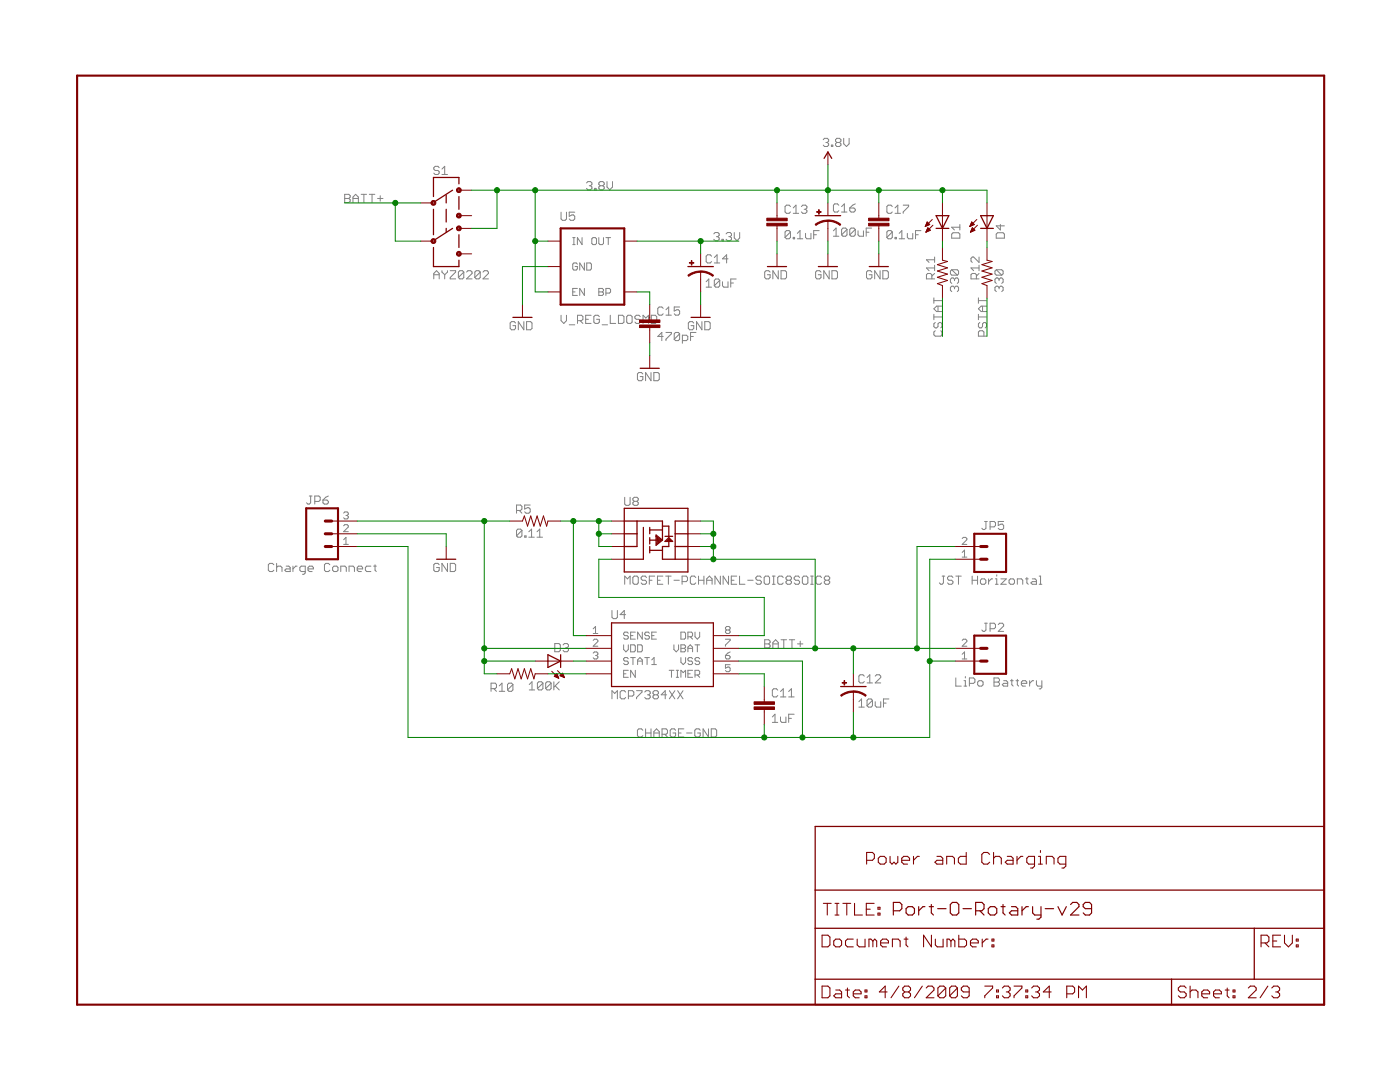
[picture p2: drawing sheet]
<svg xmlns="http://www.w3.org/2000/svg" width="279mm" height="216mm" viewBox="0 0 279 216" stroke-linecap="round" stroke-linejoin="round" font-family="sans-serif">
<g fill="#808080" stroke="#808080" stroke-width=".2">
<path d="M122.1 137.8v1.6z"/>
<path d="M122.1 137.8l.6 .6z"/>
<path d="M123.2 137.8l-.5 .6z"/>
<path d="M123.2 137.8v1.6z"/>
<path d="M124.6 137.8l.3 .3z"/>
<path d="M124 137.8h.6z"/>
<path d="M124 137.8l-.2 .3z"/>
<path d="M123.8 138.1v1.1z"/>
<path d="M123.8 139.2l.2 .2z"/>
<path d="M124 139.4h.6z"/>
<path d="M124.6 139.4l.3-.2z"/>
<path d="M125.4 137.8v1.6z"/>
<path d="M125.4 137.8h.8z"/>
<path d="M126.2 137.8l.3 .3z"/>
<path d="M126.5 138.1v.5z"/>
<path d="M126.2 138.9l.3-.3z"/>
<path d="M125.4 138.9h.8z"/>
<path d="M127 137.8h1.1z"/>
<path d="M128.1 137.8v.3z"/>
<path d="M127 139.2l1.1-1.1z"/>
<path d="M127 139.2v.2z"/>
<path d="M128.7 138.1l.2-.3z"/>
<path d="M128.9 137.8h.6z"/>
<path d="M129.5 137.8l.3 .3z"/>
<path d="M129.8 138.1v.3z"/>
<path d="M129.8 138.4l-.3 .2z"/>
<path d="M129.2 138.6h.3z"/>
<path d="M129.5 138.6l.3 .3z"/>
<path d="M129.8 138.9v.3z"/>
<path d="M129.8 139.2l-.3 .2z"/>
<path d="M128.9 139.4h.6z"/>
<path d="M128.7 139.2l.2 .2z"/>
<path d="M130.6 137.8l-.3 .3z"/>
<path d="M130.6 137.8h.5z"/>
<path d="M131.1 137.8l.3 .3z"/>
<path d="M131.4 138.1v.3z"/>
<path d="M131.4 138.4l-.3 .2z"/>
<path d="M131.1 138.6l.3 .3z"/>
<path d="M131.4 138.9v.3z"/>
<path d="M131.4 139.2l-.3 .2z"/>
<path d="M130.6 139.4h.5z"/>
<path d="M130.3 139.2l.3 .2z"/>
<path d="M130.3 138.9v.3z"/>
<path d="M130.6 138.6l-.3 .3z"/>
<path d="M130.3 138.4l.3 .2z"/>
<path d="M130.3 138.1v.3z"/>
<path d="M130.6 138.6h.5z"/>
<path d="M132.8 137.8v1.6z"/>
<path d="M132.8 137.8l-.8 .8z"/>
<path d="M132 138.6h1z"/>
<path d="M133.6 137.8l1.1 1.6z"/>
<path d="M134.7 137.8l-1.1 1.6z"/>
<path d="M135.2 137.8l1.1 1.6z"/>
<path d="M136.3 137.8l-1.1 1.6z"/>
<path d="M154.7 142.5l-.6 .6z"/>
<path d="M154.7 142.5v1.6z"/>
<path d="M154.1 144.1h1.1z"/>
<path d="M155.8 143.1v.8z"/>
<path d="M155.8 143.9l.2 .2z"/>
<path d="M156 144.1h.8z"/>
<path d="M156.8 143.1v1z"/>
<path d="M157.4 142.5v1.6z"/>
<path d="M157.4 142.5h1.1z"/>
<path d="M157.4 143.3h.5z"/>
<path d="M171.9 139.5l-.5 .5z"/>
<path d="M171.9 139.5v1.6z"/>
<path d="M171.4 141.1h1.1z"/>
<path d="M173 139.7v1.1z"/>
<path d="M173 139.7l.3-.2z"/>
<path d="M173.3 139.5h.5z"/>
<path d="M173.8 139.5l.3 .2z"/>
<path d="M174.1 139.7v1.1z"/>
<path d="M174.1 140.8l-.3 .3z"/>
<path d="M173.3 141.1h.5z"/>
<path d="M173 140.8l.3 .3z"/>
<path d="M173 140.8l1.1-1.1z"/>
<path d="M174.7 140v.8z"/>
<path d="M174.7 140.8l.2 .3z"/>
<path d="M174.9 141.1h.9z"/>
<path d="M175.8 140v1.1z"/>
<path d="M176.3 139.5v1.6z"/>
<path d="M176.3 139.5h1.1z"/>
<path d="M176.3 140.3h.5z"/>
<path d="M103.1 105.8v1.1z"/>
<path d="M103.1 105.8l.3-.2z"/>
<path d="M103.4 105.6h.5z"/>
<path d="M103.9 105.6l.3 .2z"/>
<path d="M104.2 105.8v1.1z"/>
<path d="M103.9 107.2l.3-.3z"/>
<path d="M103.4 107.2h.5z"/>
<path d="M103.1 106.9l.3 .3z"/>
<path d="M104.2 105.8l-1.1 1.1z"/>
<path d="M104.7 106.9v.3z"/>
<path d="M104.7 106.9h.3z"/>
<path d="M105 106.9v.3z"/>
<path d="M104.7 107.2h.3z"/>
<path d="M105.5 106.1l.6-.5z"/>
<path d="M106.1 105.6v1.6z"/>
<path d="M105.5 107.2h1.1z"/>
<path d="M107.2 106.1l.5-.5z"/>
<path d="M107.7 105.6v1.6z"/>
<path d="M107.2 107.2h1.1z"/>
<path d="M105.6 136.6l.6-.6z"/>
<path d="M106.2 136v1.7z"/>
<path d="M105.6 137.7h1.1z"/>
<path d="M107.3 136.3v1.1z"/>
<path d="M107.3 136.3l.2-.3z"/>
<path d="M107.5 136h.6z"/>
<path d="M108.1 136l.3 .3z"/>
<path d="M108.4 136.3v1.1z"/>
<path d="M108.4 137.4l-.3 .3z"/>
<path d="M107.5 137.7h.6z"/>
<path d="M107.3 137.4l.2 .3z"/>
<path d="M107.3 137.4l1.1-1.1z"/>
<path d="M108.9 136.3v1.1z"/>
<path d="M108.9 136.3l.3-.3z"/>
<path d="M109.2 136h.5z"/>
<path d="M109.7 136l.3 .3z"/>
<path d="M110 136.3v1.1z"/>
<path d="M110 137.4l-.3 .3z"/>
<path d="M109.2 137.7h.5z"/>
<path d="M108.9 137.4l.3 .3z"/>
<path d="M110 136.3l-1.1 1.1z"/>
<path d="M110.5 136v1.7z"/>
<path d="M110.5 137.1l1.1-1.1z"/>
<path d="M110.8 136.9l.8 .8z"/>
<path d="M156.7 46.3v1.1z"/>
<path d="M156.7 46.3l.3-.3z"/>
<path d="M157 46h.5z"/>
<path d="M157.5 46l.3 .3z"/>
<path d="M157.8 46.3v1.1z"/>
<path d="M157.8 47.4l-.3 .2z"/>
<path d="M157 47.6h.5z"/>
<path d="M156.7 47.4l.3 .2z"/>
<path d="M157.8 46.3l-1.1 1.1z"/>
<path d="M158.3 47.4v.2z"/>
<path d="M158.3 47.4h.3z"/>
<path d="M158.6 47.4v.2z"/>
<path d="M158.3 47.6h.3z"/>
<path d="M159.7 46l-.6 .6z"/>
<path d="M159.7 46v1.6z"/>
<path d="M159.1 47.6h1.1z"/>
<path d="M160.8 46.6v.8z"/>
<path d="M160.8 47.4l.2 .2z"/>
<path d="M161 47.6h.8z"/>
<path d="M161.8 46.6v1z"/>
<path d="M162.4 46v1.6z"/>
<path d="M162.4 46h1.1z"/>
<path d="M162.4 46.8h.5z"/>
<path d="M141.5 55.7l-.6 .5z"/>
<path d="M141.5 55.7v1.6z"/>
<path d="M140.9 57.3h1.1z"/>
<path d="M142.6 55.9v1.1z"/>
<path d="M142.6 55.9l.2-.2z"/>
<path d="M142.8 55.7h.6z"/>
<path d="M143.4 55.7l.2 .2z"/>
<path d="M143.6 55.9v1.1z"/>
<path d="M143.6 57l-.2 .3z"/>
<path d="M142.8 57.3h.6z"/>
<path d="M142.6 57l.2 .3z"/>
<path d="M142.6 57l1-1.1z"/>
<path d="M144.2 56.2v.8z"/>
<path d="M144.2 57l.3 .3z"/>
<path d="M144.5 57.3h.8z"/>
<path d="M145.3 56.2v1.1z"/>
<path d="M145.8 55.7v1.6z"/>
<path d="M145.8 55.7h1.1z"/>
<path d="M145.8 56.5h.6z"/>
<path d="M153.4 54l.3 .3z"/>
<path d="M152.9 54h.5z"/>
<path d="M152.9 54l-.3 .3z"/>
<path d="M152.6 54.3v1.1z"/>
<path d="M152.6 55.4l.3 .2z"/>
<path d="M152.9 55.6h.5z"/>
<path d="M153.4 55.6l.3-.2z"/>
<path d="M153.7 54.8v.6z"/>
<path d="M153.1 54.8h.6z"/>
<path d="M154.2 54v1.6z"/>
<path d="M154.2 54l1.1 1.6z"/>
<path d="M155.3 54v1.6z"/>
<path d="M155.9 54v1.6z"/>
<path d="M155.9 55.6h.8z"/>
<path d="M156.7 55.6l.3-.2z"/>
<path d="M157 54.3v1.1z"/>
<path d="M156.7 54l.3 .3z"/>
<path d="M155.9 54h.8z"/>
<path d="M189.7 57.9l.2 .3z"/>
<path d="M189.7 57.4v.5z"/>
<path d="M189.7 57.4l.2-.3z"/>
<path d="M189.9 57.1h.3z"/>
<path d="M190.2 57.1l.3 .3z"/>
<path d="M190.5 57.4v.2z"/>
<path d="M190.5 57.4l.3-.3z"/>
<path d="M190.8 57.1h.3z"/>
<path d="M191.1 57.1l.2 .3z"/>
<path d="M191.3 57.4v.5z"/>
<path d="M191.3 57.9l-.2 .3z"/>
<path d="M189.7 56.3l.2 .3z"/>
<path d="M189.7 55.7v.6z"/>
<path d="M189.9 55.5l-.2 .2z"/>
<path d="M189.9 55.5h.3z"/>
<path d="M190.2 55.5l.3 .2z"/>
<path d="M190.5 55.7v.3z"/>
<path d="M190.8 55.5l-.3 .2z"/>
<path d="M190.8 55.5h.3z"/>
<path d="M191.1 55.5l.2 .2z"/>
<path d="M191.3 55.7v.6z"/>
<path d="M191.3 56.3l-.2 .3z"/>
<path d="M189.9 54.9h1.2z"/>
<path d="M189.7 54.6l.2 .3z"/>
<path d="M189.7 54.1v.5z"/>
<path d="M189.9 53.8l-.2 .3z"/>
<path d="M189.9 53.8h1.2z"/>
<path d="M191.1 53.8l.2 .3z"/>
<path d="M191.3 54.1v.5z"/>
<path d="M191.3 54.6l-.2 .3z"/>
<path d="M189.9 53.8l1.2 1.1z"/>
<path d="M86.6 54.6v1z"/>
<path d="M86.6 54.6l.5-.6z"/>
<path d="M87.1 54l.6 .6z"/>
<path d="M87.7 54.6v1z"/>
<path d="M86.6 54.8h1.1z"/>
<path d="M88.2 54v.3z"/>
<path d="M88.2 54.3l.6 .5z"/>
<path d="M88.8 54.8l.5-.5z"/>
<path d="M89.3 54v.3z"/>
<path d="M88.8 54.8v.8z"/>
<path d="M89.9 54h1z"/>
<path d="M90.9 54v.3z"/>
<path d="M90.9 54.3l-1 1.1z"/>
<path d="M89.9 55.4v.2z"/>
<path d="M89.9 55.6h1z"/>
<path d="M91.5 54.3v1.1z"/>
<path d="M91.5 54.3l.3-.3z"/>
<path d="M91.8 54h.5z"/>
<path d="M92.3 54l.3 .3z"/>
<path d="M92.6 54.3v1.1z"/>
<path d="M92.6 55.4l-.3 .2z"/>
<path d="M91.8 55.6h.5z"/>
<path d="M91.5 55.4l.3 .2z"/>
<path d="M91.5 55.4l1.1-1.1z"/>
<path d="M93.1 55.6h1.1z"/>
<path d="M93.1 55.6l1.1-1z"/>
<path d="M94.2 54.3v.3z"/>
<path d="M93.9 54l.3 .3z"/>
<path d="M93.4 54h.5z"/>
<path d="M93.4 54l-.3 .3z"/>
<path d="M94.8 54.3v1.1z"/>
<path d="M94.8 54.3l.2-.3z"/>
<path d="M95 54h.6z"/>
<path d="M95.6 54l.2 .3z"/>
<path d="M95.8 54.3v1.1z"/>
<path d="M95.8 55.4l-.2 .2z"/>
<path d="M95 55.6h.6z"/>
<path d="M94.8 55.4l.2 .2z"/>
<path d="M94.8 55.4l1-1.1z"/>
<path d="M96.4 55.6h1.1z"/>
<path d="M96.4 55.6l1.1-1z"/>
<path d="M97.5 54.3v.3z"/>
<path d="M97.2 54l.3 .3z"/>
<path d="M96.7 54h.5z"/>
<path d="M96.7 54l-.3 .3z"/>
<path d="M112 62.9v1.1z"/>
<path d="M112 64l.5 .5z"/>
<path d="M113.1 64l-.6 .5z"/>
<path d="M113.1 62.9v1.1z"/>
<path d="M113.6 64.8h1.1z"/>
<path d="M115.3 62.9v1.6z"/>
<path d="M115.3 62.9h.8z"/>
<path d="M116.1 62.9l.2 .3z"/>
<path d="M116.3 63.2v.5z"/>
<path d="M116.3 63.7l-.2 .3z"/>
<path d="M115.3 64h.8z"/>
<path d="M115.8 64l.5 .5z"/>
<path d="M116.9 62.9h1.1z"/>
<path d="M116.9 62.9v1.6z"/>
<path d="M116.9 64.5h1.1z"/>
<path d="M116.9 63.7h.5z"/>
<path d="M119.3 62.9l.3 .3z"/>
<path d="M118.8 62.9h.5z"/>
<path d="M118.8 62.9l-.3 .3z"/>
<path d="M118.5 63.2v1.1z"/>
<path d="M118.5 64.3l.3 .2z"/>
<path d="M118.8 64.5h.5z"/>
<path d="M119.3 64.5l.3-.2z"/>
<path d="M119.6 63.7v.6z"/>
<path d="M119.1 63.7h.5z"/>
<path d="M120.2 64.8h1z"/>
<path d="M121.8 62.9v1.6z"/>
<path d="M121.8 64.5h1.1z"/>
<path d="M123.4 62.9v1.6z"/>
<path d="M123.4 64.5h.8z"/>
<path d="M124.5 64.3l-.3 .2z"/>
<path d="M124.5 63.2v1.1z"/>
<path d="M124.2 62.9l.3 .3z"/>
<path d="M123.4 62.9h.8z"/>
<path d="M125.3 62.9h.6z"/>
<path d="M125.3 62.9l-.2 .3z"/>
<path d="M125.1 63.2v1.1z"/>
<path d="M125.1 64.3l.2 .2z"/>
<path d="M125.3 64.5h.6z"/>
<path d="M125.9 64.5l.3-.2z"/>
<path d="M126.2 63.2v1.1z"/>
<path d="M125.9 62.9l.3 .3z"/>
<path d="M127.5 62.9l.3 .3z"/>
<path d="M127 62.9h.5z"/>
<path d="M127 62.9l-.3 .3z"/>
<path d="M126.7 63.2v.3z"/>
<path d="M126.7 63.5l.3 .2z"/>
<path d="M127 63.7h.5z"/>
<path d="M127.5 63.7l.3 .3z"/>
<path d="M127.8 64v.3z"/>
<path d="M127.8 64.3l-.3 .2z"/>
<path d="M127 64.5h.5z"/>
<path d="M126.7 64.3l.3 .2z"/>
<path d="M128.3 62.9v1.6z"/>
<path d="M128.3 62.9l.6 .6z"/>
<path d="M129.4 62.9l-.5 .6z"/>
<path d="M129.4 62.9v1.6z"/>
<path d="M130 62.9v1.6z"/>
<path d="M130 64.5h.8z"/>
<path d="M130.8 64.5l.3-.2z"/>
<path d="M131.1 63.2v1.1z"/>
<path d="M130.8 62.9l.3 .3z"/>
<path d="M130 62.9h.8z"/>
<path d="M190.8 135.3v1.6z"/>
<path d="M190.8 136.9h1z"/>
<path d="M192.4 135.8h.3z"/>
<path d="M192.7 135.8v1.1z"/>
<path d="M192.4 136.9h.5z"/>
<path d="M192.7 135v.3z"/>
<path d="M193.5 135.3v1.6z"/>
<path d="M193.5 135.3h.8z"/>
<path d="M194.3 135.3l.3 .3z"/>
<path d="M194.6 135.6v.5z"/>
<path d="M194.3 136.4l.3-.3z"/>
<path d="M193.5 136.4h.8z"/>
<path d="M195.4 136.9h.5z"/>
<path d="M195.9 136.9l.3-.3z"/>
<path d="M196.2 136.1v.5z"/>
<path d="M195.9 135.8l.3 .3z"/>
<path d="M195.4 135.8h.5z"/>
<path d="M195.4 135.8l-.3 .3z"/>
<path d="M195.1 136.1v.5z"/>
<path d="M195.1 136.6l.3 .3z"/>
<path d="M198.4 135.3v1.6z"/>
<path d="M198.4 135.3h.8z"/>
<path d="M199.2 135.3l.3 .3z"/>
<path d="M199.5 135.6v.2z"/>
<path d="M199.5 135.8l-.3 .3z"/>
<path d="M199.2 136.1l.3 .3z"/>
<path d="M199.5 136.4v.2z"/>
<path d="M199.5 136.6l-.3 .3z"/>
<path d="M198.4 136.9h.8z"/>
<path d="M198.4 136.1h.8z"/>
<path d="M200.3 135.8h.5z"/>
<path d="M200.8 135.8l.3 .3z"/>
<path d="M201.1 136.1v.8z"/>
<path d="M200.3 136.9h.8z"/>
<path d="M200 136.6l.3 .3z"/>
<path d="M200 136.6l.3-.2z"/>
<path d="M200.3 136.4h.8z"/>
<path d="M201.9 135.6v1z"/>
<path d="M201.9 136.6l.3 .3z"/>
<path d="M201.7 135.8h.5z"/>
<path d="M203 135.6v1z"/>
<path d="M203 136.6l.3 .3z"/>
<path d="M202.8 135.8h.5z"/>
<path d="M204.1 136.9h.6z"/>
<path d="M203.8 136.6l.3 .3z"/>
<path d="M203.8 136.1v.5z"/>
<path d="M203.8 136.1l.3-.3z"/>
<path d="M204.1 135.8h.6z"/>
<path d="M204.7 135.8l.2 .3z"/>
<path d="M204.9 136.1v.3z"/>
<path d="M203.8 136.4h1.1z"/>
<path d="M205.5 135.8v1.1z"/>
<path d="M205.5 136.4l.5-.6z"/>
<path d="M206 135.8h.3z"/>
<path d="M206.8 135.8v.8z"/>
<path d="M206.8 136.6l.3 .3z"/>
<path d="M207.1 136.9h.8z"/>
<path d="M207.9 135.8v1.4z"/>
<path d="M207.9 137.2l-.3 .3z"/>
<path d="M207.4 137.5h.2z"/>
<path d="M102.6 64.2l.3 .3z"/>
<path d="M102.1 64.2h.5z"/>
<path d="M102.1 64.2l-.3 .3z"/>
<path d="M101.8 64.5v1z"/>
<path d="M101.8 65.5l.3 .3z"/>
<path d="M102.1 65.8h.5z"/>
<path d="M102.6 65.8l.3-.3z"/>
<path d="M102.9 65v.5z"/>
<path d="M102.4 65h.5z"/>
<path d="M103.4 64.2v1.6z"/>
<path d="M103.4 64.2l1.1 1.6z"/>
<path d="M104.5 64.2v1.6z"/>
<path d="M105.1 64.2v1.6z"/>
<path d="M105.1 65.8h.8z"/>
<path d="M106.2 65.5l-.3 .3z"/>
<path d="M106.2 64.5v1z"/>
<path d="M105.9 64.2l.3 .3z"/>
<path d="M105.1 64.2h.8z"/>
<path d="M132.1 66.3v1.7z"/>
<path d="M132.1 66.3l-.8 .8z"/>
<path d="M131.3 67.1h1.1z"/>
<path d="M132.9 66.3h1.1z"/>
<path d="M134 66.3v.3z"/>
<path d="M134 66.6l-1.1 1.1z"/>
<path d="M132.9 67.7v.3z"/>
<path d="M134.6 66.6v1.1z"/>
<path d="M134.8 66.3l-.2 .3z"/>
<path d="M134.8 66.3h.6z"/>
<path d="M135.4 66.3l.2 .3z"/>
<path d="M135.6 66.6v1.1z"/>
<path d="M135.6 67.7l-.2 .3z"/>
<path d="M134.8 68h.6z"/>
<path d="M134.6 67.7l.2 .3z"/>
<path d="M134.6 67.7l1-1.1z"/>
<path d="M136.2 66.9v1.6z"/>
<path d="M136.2 66.9h.8z"/>
<path d="M137 66.9l.3 .2z"/>
<path d="M137.3 67.1v.6z"/>
<path d="M137.3 67.7l-.3 .3z"/>
<path d="M136.2 68h.8z"/>
<path d="M137.8 66.3v1.7z"/>
<path d="M137.8 66.3h1.1z"/>
<path d="M137.8 67.1h.6z"/>
<path d="M128 74.3l.3 .3z"/>
<path d="M127.5 74.3h.5z"/>
<path d="M127.5 74.3l-.3 .3z"/>
<path d="M127.2 74.6v1.1z"/>
<path d="M127.2 75.7l.3 .3z"/>
<path d="M127.5 76h.5z"/>
<path d="M128 76l.3-.3z"/>
<path d="M128.3 75.1v.6z"/>
<path d="M127.8 75.1h.5z"/>
<path d="M128.8 74.3v1.7z"/>
<path d="M128.8 74.3l1.1 1.7z"/>
<path d="M129.9 74.3v1.7z"/>
<path d="M130.5 74.3v1.7z"/>
<path d="M130.5 76h.8z"/>
<path d="M131.3 76l.3-.3z"/>
<path d="M131.6 74.6v1.1z"/>
<path d="M131.3 74.3l.3 .3z"/>
<path d="M130.5 74.3h.8z"/>
<path d="M166.9 45.5l-.6 .6z"/>
<path d="M166.9 45.5v1.6z"/>
<path d="M166.3 47.1h1.1z"/>
<path d="M168 45.8v1.1z"/>
<path d="M168 45.8l.2-.3z"/>
<path d="M168.2 45.5h.6z"/>
<path d="M168.8 45.5l.2 .3z"/>
<path d="M169 45.8v1.1z"/>
<path d="M169 46.9l-.2 .2z"/>
<path d="M168.2 47.1h.6z"/>
<path d="M168 46.9l.2 .2z"/>
<path d="M168 46.9l1-1.1z"/>
<path d="M169.6 45.8v1.1z"/>
<path d="M169.6 45.8l.3-.3z"/>
<path d="M169.9 45.5h.5z"/>
<path d="M170.4 45.5l.3 .3z"/>
<path d="M170.7 45.8v1.1z"/>
<path d="M170.7 46.9l-.3 .2z"/>
<path d="M169.9 47.1h.5z"/>
<path d="M169.6 46.9l.3 .2z"/>
<path d="M169.6 46.9l1.1-1.1z"/>
<path d="M171.2 46.1v.8z"/>
<path d="M171.2 46.9l.3 .2z"/>
<path d="M171.5 47.1h.8z"/>
<path d="M172.3 46.1v1z"/>
<path d="M172.9 45.5v1.6z"/>
<path d="M172.9 45.5h1z"/>
<path d="M172.9 46.3h.5z"/>
<path d="M163.6 54l.3 .3z"/>
<path d="M163 54h.6z"/>
<path d="M163 54l-.2 .3z"/>
<path d="M162.8 54.3v1.1z"/>
<path d="M162.8 55.4l.2 .2z"/>
<path d="M163 55.6h.6z"/>
<path d="M163.6 55.6l.3-.2z"/>
<path d="M163.9 54.8v.6z"/>
<path d="M163.3 54.8h.6z"/>
<path d="M164.4 54v1.6z"/>
<path d="M164.4 54l1.1 1.6z"/>
<path d="M165.5 54v1.6z"/>
<path d="M166 54v1.6z"/>
<path d="M166 55.6h.9z"/>
<path d="M166.9 55.6l.2-.2z"/>
<path d="M167.1 54.3v1.1z"/>
<path d="M166.9 54l.2 .3z"/>
<path d="M166 54h.9z"/>
<path d="M138.2 64.2l.3 .3z"/>
<path d="M137.6 64.2h.6z"/>
<path d="M137.6 64.2l-.2 .3z"/>
<path d="M137.4 64.5v1z"/>
<path d="M137.4 65.5l.2 .3z"/>
<path d="M137.6 65.8h.6z"/>
<path d="M138.2 65.8l.3-.3z"/>
<path d="M138.5 65v.5z"/>
<path d="M137.9 65h.6z"/>
<path d="M139 64.2v1.6z"/>
<path d="M139 64.2l1.1 1.6z"/>
<path d="M140.1 64.2v1.6z"/>
<path d="M140.7 64.2v1.6z"/>
<path d="M140.7 65.8h.8z"/>
<path d="M141.5 65.8l.2-.3z"/>
<path d="M141.7 64.5v1z"/>
<path d="M141.5 64.2l.2 .3z"/>
<path d="M140.7 64.2h.8z"/>
<path d="M164.5 27.6l-.2 .3z"/>
<path d="M164.5 27.6h.6z"/>
<path d="M165.1 27.6l.3 .3z"/>
<path d="M165.4 27.9v.3z"/>
<path d="M165.4 28.2l-.3 .2z"/>
<path d="M164.8 28.4h.3z"/>
<path d="M165.1 28.4l.3 .3z"/>
<path d="M165.4 28.7v.3z"/>
<path d="M165.4 29l-.3 .2z"/>
<path d="M164.5 29.2h.6z"/>
<path d="M164.3 29l.2 .2z"/>
<path d="M165.9 29v.2z"/>
<path d="M165.9 29h.3z"/>
<path d="M166.2 29v.2z"/>
<path d="M165.9 29.2h.3z"/>
<path d="M167 27.6l-.2 .3z"/>
<path d="M167 27.6h.6z"/>
<path d="M167.6 27.6l.2 .3z"/>
<path d="M167.8 27.9v.3z"/>
<path d="M167.8 28.2l-.2 .2z"/>
<path d="M167.6 28.4l.2 .3z"/>
<path d="M167.8 28.7v.3z"/>
<path d="M167.8 29l-.2 .2z"/>
<path d="M167 29.2h.6z"/>
<path d="M166.8 29l.2 .2z"/>
<path d="M166.8 28.7v.3z"/>
<path d="M167 28.4l-.2 .3z"/>
<path d="M166.8 28.2l.2 .2z"/>
<path d="M166.8 27.9v.3z"/>
<path d="M167 28.4h.6z"/>
<path d="M168.4 27.6v1.1z"/>
<path d="M168.4 28.7l.5 .5z"/>
<path d="M168.9 29.2l.6-.5z"/>
<path d="M169.5 27.6v1.1z"/>
<path d="M198.6 57.9l.2 .3z"/>
<path d="M198.6 57.4v.5z"/>
<path d="M198.6 57.4l.2-.3z"/>
<path d="M198.8 57.1h.3z"/>
<path d="M199.1 57.1l.3 .3z"/>
<path d="M199.4 57.4v.2z"/>
<path d="M199.4 57.4l.3-.3z"/>
<path d="M199.7 57.1h.2z"/>
<path d="M199.9 57.1l.3 .3z"/>
<path d="M200.2 57.4v.5z"/>
<path d="M200.2 57.9l-.3 .3z"/>
<path d="M198.6 56.3l.2 .3z"/>
<path d="M198.6 55.7v.6z"/>
<path d="M198.6 55.7l.2-.2z"/>
<path d="M198.8 55.5h.3z"/>
<path d="M199.1 55.5l.3 .2z"/>
<path d="M199.4 55.7v.3z"/>
<path d="M199.7 55.5l-.3 .2z"/>
<path d="M199.7 55.5h.2z"/>
<path d="M199.9 55.5l.3 .2z"/>
<path d="M200.2 55.7v.6z"/>
<path d="M200.2 56.3l-.3 .3z"/>
<path d="M198.8 54.9h1.1z"/>
<path d="M198.6 54.6l.2 .3z"/>
<path d="M198.6 54.1v.5z"/>
<path d="M198.6 54.1l.2-.3z"/>
<path d="M198.8 53.8h1.1z"/>
<path d="M199.9 53.8l.3 .3z"/>
<path d="M200.2 54.1v.5z"/>
<path d="M200.2 54.6l-.3 .3z"/>
<path d="M198.8 53.8l1.1 1.1z"/>
<path d="M177 46.3v1.1z"/>
<path d="M177.2 46l-.2 .3z"/>
<path d="M177.2 46h.6z"/>
<path d="M177.8 46l.3 .3z"/>
<path d="M178.1 46.3v1.1z"/>
<path d="M178.1 47.4l-.3 .2z"/>
<path d="M177.2 47.6h.6z"/>
<path d="M177 47.4l.2 .2z"/>
<path d="M178.1 46.3l-1.1 1.1z"/>
<path d="M178.6 47.4v.2z"/>
<path d="M178.6 47.4h.3z"/>
<path d="M178.9 47.4v.2z"/>
<path d="M178.6 47.6h.3z"/>
<path d="M180 46l-.5 .6z"/>
<path d="M180 46v1.6z"/>
<path d="M179.5 47.6h1z"/>
<path d="M181.1 46.6v.8z"/>
<path d="M181.1 47.4l.3 .2z"/>
<path d="M181.4 47.6h.8z"/>
<path d="M182.2 46.6v1z"/>
<path d="M182.7 46v1.6z"/>
<path d="M182.7 46h1.1z"/>
<path d="M182.7 46.8h.6z"/>
<path d="M173.7 54l.3 .3z"/>
<path d="M173.2 54h.5z"/>
<path d="M173.2 54l-.3 .3z"/>
<path d="M172.9 54.3v1.1z"/>
<path d="M172.9 55.4l.3 .2z"/>
<path d="M173.2 55.6h.5z"/>
<path d="M173.7 55.6l.3-.2z"/>
<path d="M174 54.8v.6z"/>
<path d="M173.5 54.8h.5z"/>
<path d="M174.6 54v1.6z"/>
<path d="M174.6 54l1 1.6z"/>
<path d="M175.6 54v1.6z"/>
<path d="M176.2 54v1.6z"/>
<path d="M176.2 55.6h.8z"/>
<path d="M177 55.6l.3-.2z"/>
<path d="M177.3 54.3v1.1z"/>
<path d="M177 54l.3 .3z"/>
<path d="M176.2 54h.8z"/>
<path d="M87.4 112.4l.3 .3z"/>
<path d="M86.8 112.4h.6z"/>
<path d="M86.6 112.7l.2-.3z"/>
<path d="M86.6 112.7v1.1z"/>
<path d="M86.6 113.8l.2 .2z"/>
<path d="M86.8 114h.6z"/>
<path d="M87.7 113.8l-.3 .2z"/>
<path d="M87.7 113.2v.6z"/>
<path d="M87.1 113.2h.6z"/>
<path d="M88.2 112.4v1.6z"/>
<path d="M88.2 112.4l1.1 1.6z"/>
<path d="M89.3 112.4v1.6z"/>
<path d="M89.9 112.4v1.6z"/>
<path d="M89.9 114h.8z"/>
<path d="M90.7 114l.2-.2z"/>
<path d="M90.9 112.7v1.1z"/>
<path d="M90.7 112.4l.2 .3z"/>
<path d="M89.9 112.4h.8z"/>
<path d="M54.4 112.4l.3 .3z"/>
<path d="M53.8 112.4h.6z"/>
<path d="M53.8 112.4l-.2 .3z"/>
<path d="M53.6 112.7v1.1z"/>
<path d="M53.6 113.8l.2 .2z"/>
<path d="M53.8 114h.6z"/>
<path d="M54.4 114l.3-.2z"/>
<path d="M55.2 112.4v1.6z"/>
<path d="M55.2 113.2l.3-.2z"/>
<path d="M55.5 113h.5z"/>
<path d="M56 113l.3 .2z"/>
<path d="M56.3 113.2v.8z"/>
<path d="M57.1 113h.5z"/>
<path d="M57.6 113l.3 .2z"/>
<path d="M57.9 113.2v.8z"/>
<path d="M57.1 114h.8z"/>
<path d="M56.8 113.8l.3 .2z"/>
<path d="M56.8 113.8l.3-.3z"/>
<path d="M57.1 113.5h.8z"/>
<path d="M58.5 113v1z"/>
<path d="M58.5 113.5l.5-.5z"/>
<path d="M59 113h.3z"/>
<path d="M60.4 114.6h.2z"/>
<path d="M60.6 114.6l.3-.3z"/>
<path d="M60.9 113v1.3z"/>
<path d="M60.1 113h.8z"/>
<path d="M60.1 113l-.3 .2z"/>
<path d="M59.8 113.2v.6z"/>
<path d="M59.8 113.8l.3 .2z"/>
<path d="M60.1 114h.8z"/>
<path d="M61.7 114h.6z"/>
<path d="M61.5 113.8l.2 .2z"/>
<path d="M61.5 113.2v.6z"/>
<path d="M61.5 113.2l.2-.2z"/>
<path d="M61.7 113h.6z"/>
<path d="M62.3 113l.2 .2z"/>
<path d="M62.5 113.2v.3z"/>
<path d="M61.5 113.5h1z"/>
<path d="M65.6 112.4l.2 .3z"/>
<path d="M65 112.4h.6z"/>
<path d="M65 112.4l-.3 .3z"/>
<path d="M64.7 112.7v1.1z"/>
<path d="M64.7 113.8l.3 .2z"/>
<path d="M65 114h.6z"/>
<path d="M65.6 114l.2-.2z"/>
<path d="M66.7 114h.5z"/>
<path d="M67.5 113.8l-.3 .2z"/>
<path d="M67.5 113.2v.6z"/>
<path d="M67.2 113l.3 .2z"/>
<path d="M66.7 113h.5z"/>
<path d="M66.4 113.2l.3-.2z"/>
<path d="M66.4 113.2v.6z"/>
<path d="M66.4 113.8l.3 .2z"/>
<path d="M68 113v1z"/>
<path d="M68 113h.8z"/>
<path d="M68.8 113l.3 .2z"/>
<path d="M69.1 113.2v.8z"/>
<path d="M69.7 113v1z"/>
<path d="M69.7 113h.8z"/>
<path d="M70.5 113l.2 .2z"/>
<path d="M70.7 113.2v.8z"/>
<path d="M71.6 114h.5z"/>
<path d="M71.3 113.8l.3 .2z"/>
<path d="M71.3 113.2v.6z"/>
<path d="M71.3 113.2l.3-.2z"/>
<path d="M71.6 113h.5z"/>
<path d="M72.1 113l.3 .2z"/>
<path d="M72.4 113.2v.3z"/>
<path d="M71.3 113.5h1.1z"/>
<path d="M73.2 113h.8z"/>
<path d="M73.2 113l-.3 .2z"/>
<path d="M72.9 113.2v.6z"/>
<path d="M72.9 113.8l.3 .2z"/>
<path d="M73.2 114h.8z"/>
<path d="M74.8 112.7v1.1z"/>
<path d="M74.8 113.8l.3 .2z"/>
<path d="M74.6 113h.5z"/>
<path d="M187.5 116.3l.2 .3z"/>
<path d="M187.7 116.6h.3z"/>
<path d="M188.3 116.3l-.3 .3z"/>
<path d="M188.3 115v1.3z"/>
<path d="M188 115h.6z"/>
<path d="M189.9 115l.3 .2z"/>
<path d="M189.4 115h.5z"/>
<path d="M189.4 115l-.3 .2z"/>
<path d="M189.1 115.2v.3z"/>
<path d="M189.1 115.5l.3 .3z"/>
<path d="M189.4 115.8h.5z"/>
<path d="M189.9 115.8l.3 .3z"/>
<path d="M190.2 116.1v.2z"/>
<path d="M190.2 116.3l-.3 .3z"/>
<path d="M189.4 116.6h.5z"/>
<path d="M189.1 116.3l.3 .3z"/>
<path d="M191.3 115v1.6z"/>
<path d="M190.8 115h1z"/>
<path d="M194 115v1.6z"/>
<path d="M194 115.8h1.1z"/>
<path d="M195.1 115v1.6z"/>
<path d="M195.9 116.6h.6z"/>
<path d="M196.5 116.6l.2-.3z"/>
<path d="M196.7 115.8v.5z"/>
<path d="M196.5 115.5l.2 .3z"/>
<path d="M195.9 115.5h.6z"/>
<path d="M195.9 115.5l-.2 .3z"/>
<path d="M195.7 115.8v.5z"/>
<path d="M195.7 116.3l.2 .3z"/>
<path d="M197.3 115.5v1.1z"/>
<path d="M197.3 116.1l.5-.6z"/>
<path d="M197.8 115.5h.3z"/>
<path d="M198.6 115.5h.3z"/>
<path d="M198.9 115.5v1.1z"/>
<path d="M198.6 116.6h.6z"/>
<path d="M198.9 114.7v.3z"/>
<path d="M199.7 115.5h1.1z"/>
<path d="M200.8 115.5l-1.1 1.1z"/>
<path d="M199.7 116.6h1.1z"/>
<path d="M201.7 116.6h.5z"/>
<path d="M202.5 116.3l-.3 .3z"/>
<path d="M202.5 115.8v.5z"/>
<path d="M202.2 115.5l.3 .3z"/>
<path d="M201.7 115.5h.5z"/>
<path d="M201.4 115.8l.3-.3z"/>
<path d="M201.4 115.8v.5z"/>
<path d="M201.4 116.3l.3 .3z"/>
<path d="M203 115.5v1.1z"/>
<path d="M203 115.5h.8z"/>
<path d="M203.8 115.5l.3 .3z"/>
<path d="M204.1 115.8v.8z"/>
<path d="M204.9 115.2v1.1z"/>
<path d="M204.9 116.3l.3 .3z"/>
<path d="M204.7 115.5h.5z"/>
<path d="M206 115.5h.6z"/>
<path d="M206.6 115.5l.2 .3z"/>
<path d="M206.8 115.8v.8z"/>
<path d="M206 116.6h.8z"/>
<path d="M205.7 116.3l.3 .3z"/>
<path d="M205.7 116.3l.3-.2z"/>
<path d="M206 116.1h.8z"/>
<path d="M207.4 115h.3z"/>
<path d="M207.7 115v1.6z"/>
<path d="M207.4 116.6h.5z"/>
<path d="M124.7 115v1.6z"/>
<path d="M124.7 115l.5 .5z"/>
<path d="M125.8 115l-.6 .5z"/>
<path d="M125.8 115v1.6z"/>
<path d="M126.6 115h.5z"/>
<path d="M126.6 115l-.3 .2z"/>
<path d="M126.3 115.2v1.1z"/>
<path d="M126.3 116.3l.3 .3z"/>
<path d="M126.6 116.6h.5z"/>
<path d="M127.4 116.3l-.3 .3z"/>
<path d="M127.4 115.2v1.1z"/>
<path d="M127.1 115l.3 .2z"/>
<path d="M128.8 115l.2 .2z"/>
<path d="M128.2 115h.6z"/>
<path d="M128.2 115l-.2 .2z"/>
<path d="M128 115.2v.3z"/>
<path d="M128 115.5l.2 .3z"/>
<path d="M128.2 115.8h.6z"/>
<path d="M128.8 115.8l.2 .3z"/>
<path d="M129 116.1v.2z"/>
<path d="M128.8 116.6l.2-.3z"/>
<path d="M128.2 116.6h.6z"/>
<path d="M128 116.3l.2 .3z"/>
<path d="M129.6 115v1.6z"/>
<path d="M129.6 115h1.1z"/>
<path d="M129.6 115.8h.5z"/>
<path d="M131.2 115h1.1z"/>
<path d="M131.2 115v1.6z"/>
<path d="M131.2 116.6h1.1z"/>
<path d="M131.2 115.8h.6z"/>
<path d="M133.4 115v1.6z"/>
<path d="M132.9 115h1z"/>
<path d="M134.5 115.8h1.1z"/>
<path d="M136.1 115v1.6z"/>
<path d="M136.1 115h.8z"/>
<path d="M136.9 115l.3 .2z"/>
<path d="M137.2 115.2v.6z"/>
<path d="M137.2 115.8l-.3 .3z"/>
<path d="M136.1 116.1h.8z"/>
<path d="M138.6 115l.3 .2z"/>
<path d="M138 115h.6z"/>
<path d="M138 115l-.2 .2z"/>
<path d="M137.8 115.2v1.1z"/>
<path d="M137.8 116.3l.2 .3z"/>
<path d="M138 116.6h.6z"/>
<path d="M138.9 116.3l-.3 .3z"/>
<path d="M139.4 115v1.6z"/>
<path d="M139.4 115.8h1.1z"/>
<path d="M140.5 115v1.6z"/>
<path d="M141 115.5v1.1z"/>
<path d="M141 115.5l.6-.5z"/>
<path d="M141.6 115l.5 .5z"/>
<path d="M142.1 115.5v1.1z"/>
<path d="M141 115.8h1.1z"/>
<path d="M142.7 115v1.6z"/>
<path d="M142.7 115l1.1 1.6z"/>
<path d="M143.8 115v1.6z"/>
<path d="M144.3 115v1.6z"/>
<path d="M144.3 115l1.1 1.6z"/>
<path d="M145.4 115v1.6z"/>
<path d="M145.9 115h1.1z"/>
<path d="M145.9 115v1.6z"/>
<path d="M145.9 116.6h1.1z"/>
<path d="M145.9 115.8h.6z"/>
<path d="M147.6 115v1.6z"/>
<path d="M147.6 116.6h1.1z"/>
<path d="M149.2 115.8h1.1z"/>
<path d="M151.7 115l.2 .2z"/>
<path d="M151.1 115h.6z"/>
<path d="M151.1 115l-.2 .2z"/>
<path d="M150.9 115.2v.3z"/>
<path d="M150.9 115.5l.2 .3z"/>
<path d="M151.1 115.8h.6z"/>
<path d="M151.7 115.8l.2 .3z"/>
<path d="M151.9 116.1v.2z"/>
<path d="M151.9 116.3l-.2 .3z"/>
<path d="M151.1 116.6h.6z"/>
<path d="M150.9 116.3l.2 .3z"/>
<path d="M152.8 115h.5z"/>
<path d="M152.8 115l-.3 .2z"/>
<path d="M152.5 115.2v1.1z"/>
<path d="M152.5 116.3l.3 .3z"/>
<path d="M152.8 116.6h.5z"/>
<path d="M153.3 116.6l.3-.3z"/>
<path d="M153.6 115.2v1.1z"/>
<path d="M153.3 115l.3 .2z"/>
<path d="M154.1 116.6h.6z"/>
<path d="M154.4 115v1.6z"/>
<path d="M154.1 115h.6z"/>
<path d="M156 115l.3 .2z"/>
<path d="M155.5 115h.5z"/>
<path d="M155.5 115l-.3 .2z"/>
<path d="M155.2 115.2v1.1z"/>
<path d="M155.2 116.3l.3 .3z"/>
<path d="M155.5 116.6h.5z"/>
<path d="M156 116.6l.3-.3z"/>
<path d="M156.9 115.2l.2-.2z"/>
<path d="M157.1 115h.6z"/>
<path d="M157.7 115l.2 .2z"/>
<path d="M157.9 115.2v.3z"/>
<path d="M157.9 115.5l-.2 .3z"/>
<path d="M157.7 115.8l.2 .3z"/>
<path d="M157.9 116.1v.2z"/>
<path d="M157.7 116.6l.2-.3z"/>
<path d="M157.1 116.6h.6z"/>
<path d="M156.9 116.3l.2 .3z"/>
<path d="M156.9 116.1v.2z"/>
<path d="M156.9 116.1l.2-.3z"/>
<path d="M156.9 115.5l.2 .3z"/>
<path d="M156.9 115.2v.3z"/>
<path d="M157.1 115.8h.6z"/>
<path d="M159.3 115l.3 .2z"/>
<path d="M158.8 115h.5z"/>
<path d="M158.8 115l-.3 .2z"/>
<path d="M158.5 115.2v.3z"/>
<path d="M158.5 115.5l.3 .3z"/>
<path d="M158.8 115.8h.5z"/>
<path d="M159.3 115.8l.3 .3z"/>
<path d="M159.6 116.1v.2z"/>
<path d="M159.6 116.3l-.3 .3z"/>
<path d="M158.8 116.6h.5z"/>
<path d="M158.5 116.3l.3 .3z"/>
<path d="M160.4 115h.6z"/>
<path d="M160.4 115l-.3 .2z"/>
<path d="M160.1 115.2v1.1z"/>
<path d="M160.1 116.3l.3 .3z"/>
<path d="M160.4 116.6h.6z"/>
<path d="M161 116.6l.2-.3z"/>
<path d="M161.2 115.2v1.1z"/>
<path d="M161 115l.2 .2z"/>
<path d="M161.8 116.6h.5z"/>
<path d="M162.1 115v1.6z"/>
<path d="M161.8 115h.5z"/>
<path d="M163.7 115l.3 .2z"/>
<path d="M163.1 115h.6z"/>
<path d="M163.1 115l-.2 .2z"/>
<path d="M162.9 115.2v1.1z"/>
<path d="M162.9 116.3l.2 .3z"/>
<path d="M163.1 116.6h.6z"/>
<path d="M163.7 116.6l.3-.3z"/>
<path d="M164.5 115.2l.3-.2z"/>
<path d="M164.8 115h.5z"/>
<path d="M165.3 115l.3 .2z"/>
<path d="M165.6 115.2v.3z"/>
<path d="M165.6 115.5l-.3 .3z"/>
<path d="M165.3 115.8l.3 .3z"/>
<path d="M165.6 116.1v.2z"/>
<path d="M165.6 116.3l-.3 .3z"/>
<path d="M164.8 116.6h.5z"/>
<path d="M164.5 116.3l.3 .3z"/>
<path d="M164.5 116.1v.2z"/>
<path d="M164.5 116.1l.3-.3z"/>
<path d="M164.5 115.5l.3 .3z"/>
<path d="M164.5 115.2v.3z"/>
<path d="M164.8 115.8h.5z"/>
<path d="M125.2 126.1l.2 .3z"/>
<path d="M124.7 126.1h.5z"/>
<path d="M124.7 126.1l-.2 .3z"/>
<path d="M124.5 126.4v.2z"/>
<path d="M124.5 126.6l.2 .2z"/>
<path d="M124.7 126.8h.5z"/>
<path d="M125.2 126.8l.2 .3z"/>
<path d="M125.4 127.1v.2z"/>
<path d="M125.4 127.3l-.2 .2z"/>
<path d="M124.7 127.5h.5z"/>
<path d="M124.5 127.3l.2 .2z"/>
<path d="M125.9 126.1h.9z"/>
<path d="M125.9 126.1v1.4z"/>
<path d="M125.9 127.5h.9z"/>
<path d="M125.9 126.8h.4z"/>
<path d="M127.3 126.1v1.4z"/>
<path d="M127.3 126.1l.9 1.4z"/>
<path d="M128.2 126.1v1.4z"/>
<path d="M129.4 126.1l.2 .3z"/>
<path d="M128.9 126.1h.5z"/>
<path d="M128.9 126.1l-.2 .3z"/>
<path d="M128.7 126.4v.2z"/>
<path d="M128.7 126.6l.2 .2z"/>
<path d="M128.9 126.8h.5z"/>
<path d="M129.4 126.8l.2 .3z"/>
<path d="M129.6 127.1v.2z"/>
<path d="M129.6 127.3l-.2 .2z"/>
<path d="M128.9 127.5h.5z"/>
<path d="M128.7 127.3l.2 .2z"/>
<path d="M130.1 126.1h.9z"/>
<path d="M130.1 126.1v1.4z"/>
<path d="M130.1 127.5h.9z"/>
<path d="M130.1 126.8h.4z"/>
<path d="M118.4 125.5l.5-.5z"/>
<path d="M118.9 125v1.4z"/>
<path d="M118.4 126.4h.9z"/>
<path d="M124.5 128.7v.9z"/>
<path d="M124.5 129.6l.4 .5z"/>
<path d="M124.9 130.1l.5-.5z"/>
<path d="M125.4 128.7v.9z"/>
<path d="M125.9 128.7v1.4z"/>
<path d="M125.9 130.1h.7z"/>
<path d="M126.6 130.1l.2-.3z"/>
<path d="M126.8 128.9v.9z"/>
<path d="M126.6 128.7l.2 .2z"/>
<path d="M125.9 128.7h.7z"/>
<path d="M127.3 128.7v1.4z"/>
<path d="M127.3 130.1h.7z"/>
<path d="M128 130.1l.2-.3z"/>
<path d="M128.2 128.9v.9z"/>
<path d="M128 128.7l.2 .2z"/>
<path d="M127.3 128.7h.7z"/>
<path d="M118.4 128.9h.9z"/>
<path d="M118.4 128.9l.9-.9z"/>
<path d="M119.3 127.8v.2z"/>
<path d="M119.1 127.6l.2 .2z"/>
<path d="M118.6 127.6h.5z"/>
<path d="M118.6 127.6l-.2 .2z"/>
<path d="M125.2 131.2l.2 .2z"/>
<path d="M124.7 131.2h.5z"/>
<path d="M124.7 131.2l-.2 .2z"/>
<path d="M124.5 131.4v.3z"/>
<path d="M124.5 131.7l.2 .2z"/>
<path d="M124.7 131.9h.5z"/>
<path d="M125.2 131.9l.2 .2z"/>
<path d="M125.4 132.1v.3z"/>
<path d="M125.4 132.4l-.2 .2z"/>
<path d="M124.7 132.6h.5z"/>
<path d="M124.5 132.4l.2 .2z"/>
<path d="M126.3 131.2v1.4z"/>
<path d="M125.9 131.2h.9z"/>
<path d="M127.3 131.7v.9z"/>
<path d="M127.3 131.7l.4-.5z"/>
<path d="M127.7 131.2l.5 .5z"/>
<path d="M128.2 131.7v.9z"/>
<path d="M127.3 131.9h.9z"/>
<path d="M129.1 131.2v1.4z"/>
<path d="M128.7 131.2h.9z"/>
<path d="M130.1 131.7l.4-.5z"/>
<path d="M130.5 131.2v1.4z"/>
<path d="M130.1 132.6h.9z"/>
<path d="M118.4 130.3l.2-.2z"/>
<path d="M118.6 130.1h.5z"/>
<path d="M119.1 130.1l.2 .2z"/>
<path d="M119.3 130.3v.3z"/>
<path d="M119.3 130.6l-.2 .2z"/>
<path d="M118.9 130.8h.2z"/>
<path d="M119.1 130.8l.2 .2z"/>
<path d="M119.3 131v.3z"/>
<path d="M119.3 131.3l-.2 .2z"/>
<path d="M118.6 131.5h.5z"/>
<path d="M118.4 131.3l.2 .2z"/>
<path d="M124.5 133.8h.9z"/>
<path d="M124.5 133.8v1.3z"/>
<path d="M124.5 135.1h.9z"/>
<path d="M124.5 134.5h.4z"/>
<path d="M125.9 133.8v1.3z"/>
<path d="M125.9 133.8l.9 1.3z"/>
<path d="M126.8 133.8v1.3z"/>
<path d="M134 133.8v1.3z"/>
<path d="M133.5 133.8h1z"/>
<path d="M135 135.1h.4z"/>
<path d="M135.2 133.8v1.3z"/>
<path d="M135 133.8h.4z"/>
<path d="M135.9 133.8v1.3z"/>
<path d="M135.9 133.8l.5 .4z"/>
<path d="M136.4 134.2l.4-.4z"/>
<path d="M136.8 133.8v1.3z"/>
<path d="M137.3 133.8h.9z"/>
<path d="M137.3 133.8v1.3z"/>
<path d="M137.3 135.1h.9z"/>
<path d="M137.3 134.5h.5z"/>
<path d="M138.7 133.8v1.3z"/>
<path d="M138.7 133.8h.7z"/>
<path d="M139.4 133.8l.2 .2z"/>
<path d="M139.6 134v.5z"/>
<path d="M139.6 134.5l-.2 .2z"/>
<path d="M138.7 134.7h.7z"/>
<path d="M139.2 134.7l.4 .4z"/>
<path d="M144.8 132.6h.9z"/>
<path d="M144.8 132.6v.7z"/>
<path d="M144.8 133.3l.4-.2z"/>
<path d="M145.2 133.1h.3z"/>
<path d="M145.5 133.1l.2 .2z"/>
<path d="M145.7 133.3v.5z"/>
<path d="M145.5 134l.2-.2z"/>
<path d="M145 134h.5z"/>
<path d="M144.8 133.8l.2 .2z"/>
<path d="M135.9 131.2v.9z"/>
<path d="M135.9 132.1l.5 .5z"/>
<path d="M136.4 132.6l.4-.5z"/>
<path d="M136.8 131.2v.9z"/>
<path d="M138 131.2l.2 .2z"/>
<path d="M137.5 131.2h.5z"/>
<path d="M137.5 131.2l-.2 .2z"/>
<path d="M137.3 131.4v.3z"/>
<path d="M137.3 131.7l.2 .2z"/>
<path d="M137.5 131.9h.5z"/>
<path d="M138 131.9l.2 .2z"/>
<path d="M138.2 132.1v.3z"/>
<path d="M138.2 132.4l-.2 .2z"/>
<path d="M137.5 132.6h.5z"/>
<path d="M137.3 132.4l.2 .2z"/>
<path d="M139.4 131.2l.2 .2z"/>
<path d="M138.9 131.2h.5z"/>
<path d="M138.9 131.2l-.2 .2z"/>
<path d="M138.7 131.4v.3z"/>
<path d="M138.7 131.7l.2 .2z"/>
<path d="M138.9 131.9h.5z"/>
<path d="M139.4 131.9l.2 .2z"/>
<path d="M139.6 132.1v.3z"/>
<path d="M139.6 132.4l-.2 .2z"/>
<path d="M138.9 132.6h.5z"/>
<path d="M138.7 132.4l.2 .2z"/>
<path d="M145.2 130.3l.5-.2z"/>
<path d="M145.2 130.3l-.4 .5z"/>
<path d="M144.8 130.8v.5z"/>
<path d="M144.8 131.3l.2 .2z"/>
<path d="M145 131.5h.5z"/>
<path d="M145.5 131.5l.2-.2z"/>
<path d="M145.7 131v.3z"/>
<path d="M145.5 130.8l.2 .2z"/>
<path d="M144.8 130.8h.7z"/>
<path d="M134.5 128.7v.9z"/>
<path d="M134.5 129.6l.5 .5z"/>
<path d="M135 130.1l.4-.5z"/>
<path d="M135.4 128.7v.9z"/>
<path d="M135.9 128.7v1.4z"/>
<path d="M135.9 128.7h.7z"/>
<path d="M136.6 128.7l.2 .2z"/>
<path d="M136.8 128.9v.2z"/>
<path d="M136.8 129.1l-.2 .3z"/>
<path d="M136.6 129.4l.2 .2z"/>
<path d="M136.8 129.6v.2z"/>
<path d="M136.8 129.8l-.2 .3z"/>
<path d="M135.9 130.1h.7z"/>
<path d="M135.9 129.4h.7z"/>
<path d="M137.3 129.1v1z"/>
<path d="M137.3 129.1l.5-.4z"/>
<path d="M137.8 128.7l.4 .4z"/>
<path d="M138.2 129.1v1z"/>
<path d="M137.3 129.4h.9z"/>
<path d="M139.2 128.7v1.4z"/>
<path d="M138.7 128.7h.9z"/>
<path d="M144.8 127.6h.9z"/>
<path d="M145.7 127.6v.2z"/>
<path d="M145.7 127.8l-.9 .9z"/>
<path d="M144.8 128.7v.2z"/>
<path d="M135.9 126.1v1.4z"/>
<path d="M135.9 127.5h.7z"/>
<path d="M136.6 127.5l.2-.2z"/>
<path d="M136.8 126.4v.9z"/>
<path d="M136.6 126.1l.2 .3z"/>
<path d="M135.9 126.1h.7z"/>
<path d="M137.3 126.1v1.4z"/>
<path d="M137.3 126.1h.7z"/>
<path d="M138 126.1l.2 .3z"/>
<path d="M138.2 126.4v.4z"/>
<path d="M138.2 126.8l-.2 .3z"/>
<path d="M137.3 127.1h.7z"/>
<path d="M137.8 127.1l.4 .4z"/>
<path d="M138.7 126.1v1z"/>
<path d="M138.7 127.1l.5 .4z"/>
<path d="M139.2 127.5l.4-.4z"/>
<path d="M139.6 126.1v1z"/>
<path d="M144.8 125.2l.2-.2z"/>
<path d="M145 125h.5z"/>
<path d="M145.5 125l.2 .2z"/>
<path d="M145.7 125.2v.3z"/>
<path d="M145.7 125.5l-.2 .2z"/>
<path d="M145.5 125.7l.2 .2z"/>
<path d="M145.7 125.9v.3z"/>
<path d="M145.7 126.2l-.2 .2z"/>
<path d="M145 126.4h.5z"/>
<path d="M144.8 126.2l.2 .2z"/>
<path d="M144.8 125.9v.3z"/>
<path d="M144.8 125.9l.2-.2z"/>
<path d="M144.8 125.5l.2 .2z"/>
<path d="M144.8 125.2v.3z"/>
<path d="M145 125.7h.5z"/>
<path d="M122.1 121.8v1.4z"/>
<path d="M122.1 123.2l.3 .2z"/>
<path d="M122.4 123.4h.5z"/>
<path d="M122.9 123.4l.3-.2z"/>
<path d="M123.2 121.8v1.4z"/>
<path d="M124.6 121.8v1.6z"/>
<path d="M124.6 121.8l-.8 .8z"/>
<path d="M123.8 122.6h1.1z"/>
<path d="M154.9 137.4l.3 .3z"/>
<path d="M154.4 137.4h.5z"/>
<path d="M154.4 137.4l-.3 .3z"/>
<path d="M154.1 137.7v1.1z"/>
<path d="M154.1 138.8l.3 .3z"/>
<path d="M154.4 139.1h.5z"/>
<path d="M154.9 139.1l.3-.3z"/>
<path d="M155.8 138l.5-.6z"/>
<path d="M156.3 137.4v1.7z"/>
<path d="M155.8 139.1h1z"/>
<path d="M157.4 138l.5-.6z"/>
<path d="M157.9 137.4v1.7z"/>
<path d="M157.4 139.1h1.1z"/>
<path d="M172.2 134.6l.3 .3z"/>
<path d="M171.7 134.6h.5z"/>
<path d="M171.7 134.6l-.3 .3z"/>
<path d="M171.4 134.9v1.1z"/>
<path d="M171.4 136l.3 .3z"/>
<path d="M171.7 136.3h.5z"/>
<path d="M172.5 136l-.3 .3z"/>
<path d="M173 135.2l.6-.6z"/>
<path d="M173.6 134.6v1.7z"/>
<path d="M173 136.3h1.1z"/>
<path d="M174.7 136.3h1.1z"/>
<path d="M174.7 136.3l1.1-1.1z"/>
<path d="M175.8 134.9v.3z"/>
<path d="M175.5 134.6l.3 .3z"/>
<path d="M174.9 134.6h.6z"/>
<path d="M174.9 134.6l-.2 .3z"/>
<path d="M103.1 100.8v1.6z"/>
<path d="M103.1 100.8h.8z"/>
<path d="M103.9 100.8l.3 .2z"/>
<path d="M104.2 101v.6z"/>
<path d="M104.2 101.6l-.3 .3z"/>
<path d="M103.1 101.9h.8z"/>
<path d="M103.6 101.9l.6 .5z"/>
<path d="M104.7 100.8h1.1z"/>
<path d="M104.7 100.8v.8z"/>
<path d="M104.7 101.6l.6-.3z"/>
<path d="M105.3 101.3h.2z"/>
<path d="M105.5 101.3l.3 .3z"/>
<path d="M105.8 101.6v.5z"/>
<path d="M105.8 102.1l-.3 .3z"/>
<path d="M105 102.4h.5z"/>
<path d="M104.7 102.1l.3 .3z"/>
<path d="M98 136.3v1.6z"/>
<path d="M98 136.3h.8z"/>
<path d="M98.8 136.3l.3 .3z"/>
<path d="M99.1 136.6v.5z"/>
<path d="M99.1 137.1l-.3 .3z"/>
<path d="M98 137.4h.8z"/>
<path d="M98.6 137.4l.5 .5z"/>
<path d="M100.2 136.3l-.6 .6z"/>
<path d="M100.2 136.3v1.6z"/>
<path d="M99.6 137.9h1.1z"/>
<path d="M101.3 136.6v1.1z"/>
<path d="M101.3 136.6l.3-.3z"/>
<path d="M101.6 136.3h.5z"/>
<path d="M102.1 136.3l.3 .3z"/>
<path d="M102.4 136.6v1.1z"/>
<path d="M102.4 137.7l-.3 .2z"/>
<path d="M101.6 137.9h.5z"/>
<path d="M101.3 137.7l.3 .2z"/>
<path d="M102.4 136.6l-1.1 1.1z"/>
<path d="M157.5 40.9l.3 .3z"/>
<path d="M157 40.9h.5z"/>
<path d="M157 40.9l-.3 .3z"/>
<path d="M156.7 41.2v1.1z"/>
<path d="M156.7 42.3l.3 .3z"/>
<path d="M157 42.6h.5z"/>
<path d="M157.8 42.3l-.3 .3z"/>
<path d="M158.3 41.5l.6-.6z"/>
<path d="M158.9 40.9v1.7z"/>
<path d="M158.3 42.6h1.1z"/>
<path d="M159.9 41.2l.3-.3z"/>
<path d="M160.2 40.9h.6z"/>
<path d="M160.8 40.9l.2 .3z"/>
<path d="M161 41.2v.3z"/>
<path d="M161 41.5l-.2 .3z"/>
<path d="M160.5 41.8h.3z"/>
<path d="M160.8 41.8l.2 .2z"/>
<path d="M161 42v.3z"/>
<path d="M161 42.3l-.2 .3z"/>
<path d="M160.2 42.6h.6z"/>
<path d="M159.9 42.3l.3 .3z"/>
<path d="M141.7 50.8l.3 .3z"/>
<path d="M141.2 50.8h.5z"/>
<path d="M141.2 50.8l-.3 .3z"/>
<path d="M140.9 51.1v1.1z"/>
<path d="M140.9 52.2l.3 .3z"/>
<path d="M141.2 52.5h.5z"/>
<path d="M142 52.2l-.3 .3z"/>
<path d="M143.1 50.8l-.5 .6z"/>
<path d="M143.1 50.8v1.7z"/>
<path d="M142.6 52.5h1z"/>
<path d="M145 50.8v1.7z"/>
<path d="M144.2 51.6l.8-.8z"/>
<path d="M144.2 51.6h1.1z"/>
<path d="M189.9 47.5h1.7z"/>
<path d="M191.6 46.7v.8z"/>
<path d="M191.3 46.4l.3 .3z"/>
<path d="M190.2 46.4h1.1z"/>
<path d="M190.2 46.4l-.3 .3z"/>
<path d="M189.9 46.7v.8z"/>
<path d="M189.9 45.3l.6 .6z"/>
<path d="M189.9 45.3h1.7z"/>
<path d="M191.6 44.8v1.1z"/>
<path d="M184.9 55.6h1.6z"/>
<path d="M184.9 54.8v.8z"/>
<path d="M184.9 54.8l.2-.2z"/>
<path d="M185.1 54.6h.6z"/>
<path d="M185.7 54.6l.3 .2z"/>
<path d="M186 54.8v.8z"/>
<path d="M186 55.1l.5-.5z"/>
<path d="M184.9 53.5l.5 .5z"/>
<path d="M184.9 53.5h1.6z"/>
<path d="M186.5 52.9v1.1z"/>
<path d="M184.9 51.8l.5 .6z"/>
<path d="M184.9 51.8h1.6z"/>
<path d="M186.5 51.3v1.1z"/>
<path d="M87.4 33.2l.3 .3z"/>
<path d="M86.8 33.2h.6z"/>
<path d="M86.8 33.2l-.2 .3z"/>
<path d="M86.6 33.5v.2z"/>
<path d="M86.6 33.7l.2 .3z"/>
<path d="M86.8 34h.6z"/>
<path d="M87.4 34l.3 .3z"/>
<path d="M87.7 34.3v.2z"/>
<path d="M87.7 34.5l-.3 .3z"/>
<path d="M86.8 34.8h.6z"/>
<path d="M86.6 34.5l.2 .3z"/>
<path d="M88.2 33.7l.6-.5z"/>
<path d="M88.8 33.2v1.6z"/>
<path d="M88.2 34.8h1.1z"/>
<path d="M114.3 48.8h.5z"/>
<path d="M114.5 47.4v1.4z"/>
<path d="M114.3 47.4h.5z"/>
<path d="M115.2 47.4v1.4z"/>
<path d="M115.2 47.4l1 1.4z"/>
<path d="M116.2 47.4v1.4z"/>
<path d="M115 52.5l.2 .2z"/>
<path d="M114.5 52.5h.5z"/>
<path d="M114.5 52.5l-.2 .2z"/>
<path d="M114.3 52.7v.9z"/>
<path d="M114.3 53.6l.2 .3z"/>
<path d="M114.5 53.9h.5z"/>
<path d="M115.2 53.6l-.2 .3z"/>
<path d="M115.2 53.2v.4z"/>
<path d="M114.8 53.2h.4z"/>
<path d="M115.7 52.5v1.4z"/>
<path d="M115.7 52.5l.9 1.4z"/>
<path d="M116.6 52.5v1.4z"/>
<path d="M117.1 52.5v1.4z"/>
<path d="M117.1 53.9h.7z"/>
<path d="M118 53.6l-.2 .3z"/>
<path d="M118 52.7v.9z"/>
<path d="M117.8 52.5l.2 .2z"/>
<path d="M117.1 52.5h.7z"/>
<path d="M118.3 47.4h.5z"/>
<path d="M118.3 47.4l-.2 .2z"/>
<path d="M118.1 47.6v1z"/>
<path d="M118.1 48.6l.2 .2z"/>
<path d="M118.3 48.8h.5z"/>
<path d="M118.8 48.8l.2-.2z"/>
<path d="M119 47.6v1z"/>
<path d="M118.8 47.4l.2 .2z"/>
<path d="M119.5 47.4v1.2z"/>
<path d="M119.5 48.6l.2 .2z"/>
<path d="M119.7 48.8h.5z"/>
<path d="M120.2 48.8l.2-.2z"/>
<path d="M120.4 47.4v1.2z"/>
<path d="M121.4 47.4v1.4z"/>
<path d="M120.9 47.4h1z"/>
<path d="M112 42.3v1.4z"/>
<path d="M112 43.7l.2 .3z"/>
<path d="M112.2 44h.6z"/>
<path d="M112.8 44l.3-.3z"/>
<path d="M113.1 42.3v1.4z"/>
<path d="M113.6 42.3h1.1z"/>
<path d="M113.6 42.3v.9z"/>
<path d="M113.6 43.2l.6-.3z"/>
<path d="M114.2 42.9h.2z"/>
<path d="M114.4 42.9l.3 .3z"/>
<path d="M114.7 43.2v.5z"/>
<path d="M114.4 44l.3-.3z"/>
<path d="M113.9 44h.5z"/>
<path d="M113.6 43.7l.3 .3z"/>
<path d="M114.3 57.6h.9z"/>
<path d="M114.3 57.6v1.3z"/>
<path d="M114.3 58.9h.9z"/>
<path d="M114.3 58.3h.5z"/>
<path d="M115.7 57.6v1.3z"/>
<path d="M115.7 57.6l.9 1.3z"/>
<path d="M116.6 57.6v1.3z"/>
<path d="M119.5 57.6v1.3z"/>
<path d="M119.5 57.6h.7z"/>
<path d="M120.2 57.6l.2 .2z"/>
<path d="M120.4 57.8v.2z"/>
<path d="M120.4 58l-.2 .3z"/>
<path d="M120.2 58.3l.2 .2z"/>
<path d="M120.4 58.5v.2z"/>
<path d="M120.4 58.7l-.2 .2z"/>
<path d="M119.5 58.9h.7z"/>
<path d="M119.5 58.3h.7z"/>
<path d="M120.9 57.6v1.3z"/>
<path d="M120.9 57.6h.7z"/>
<path d="M121.6 57.6l.3 .2z"/>
<path d="M121.9 57.8v.5z"/>
<path d="M121.9 58.3l-.3 .2z"/>
<path d="M120.9 58.5h.7z"/>
<path d="M192 130.6l.5-.5z"/>
<path d="M192.5 130.1v1.4z"/>
<path d="M192 131.5h1z"/>
<path d="M192 128.9h1z"/>
<path d="M192 128.9l1-.9z"/>
<path d="M193 127.8v.2z"/>
<path d="M192.7 127.6l.3 .2z"/>
<path d="M192.3 127.6h.4z"/>
<path d="M192.3 127.6l-.3 .2z"/>
<path d="M195.9 125.7l.3 .3z"/>
<path d="M196.2 126h.3z"/>
<path d="M196.5 126l.3-.3z"/>
<path d="M196.8 124.4v1.3z"/>
<path d="M196.5 124.4h.5z"/>
<path d="M197.6 124.4v1.6z"/>
<path d="M197.6 124.4h.8z"/>
<path d="M198.4 124.4l.3 .2z"/>
<path d="M198.7 124.6v.6z"/>
<path d="M198.7 125.2l-.3 .3z"/>
<path d="M197.6 125.5h.8z"/>
<path d="M199.2 126h1.1z"/>
<path d="M199.2 126l1.1-1.1z"/>
<path d="M200.3 124.6v.3z"/>
<path d="M200 124.4l.3 .2z"/>
<path d="M199.5 124.4h.5z"/>
<path d="M199.5 124.4l-.3 .2z"/>
<path d="M132.1 61.3l.3 .2z"/>
<path d="M131.6 61.3h.5z"/>
<path d="M131.6 61.3l-.3 .2z"/>
<path d="M131.3 61.5v1.1z"/>
<path d="M131.3 62.6l.3 .3z"/>
<path d="M131.6 62.9h.5z"/>
<path d="M132.1 62.9l.3-.3z"/>
<path d="M132.9 61.8l.6-.5z"/>
<path d="M133.5 61.3v1.6z"/>
<path d="M132.9 62.9h1.1z"/>
<path d="M134.6 61.3h1z"/>
<path d="M134.6 61.3v.8z"/>
<path d="M134.6 62.1l.5-.3z"/>
<path d="M135.1 61.8h.3z"/>
<path d="M135.4 61.8l.2 .3z"/>
<path d="M135.6 62.1v.5z"/>
<path d="M135.6 62.6l-.2 .3z"/>
<path d="M134.8 62.9h.6z"/>
<path d="M134.6 62.6l.2 .3z"/>
<path d="M167.1 40.7l.3 .3z"/>
<path d="M166.6 40.7h.5z"/>
<path d="M166.6 40.7l-.3 .3z"/>
<path d="M166.3 41v1z"/>
<path d="M166.3 42l.3 .3z"/>
<path d="M166.6 42.3h.5z"/>
<path d="M167.4 42l-.3 .3z"/>
<path d="M168.5 40.7l-.5 .5z"/>
<path d="M168.5 40.7v1.6z"/>
<path d="M168 42.3h1z"/>
<path d="M170.1 41l.6-.3z"/>
<path d="M170.1 41l-.5 .5z"/>
<path d="M169.6 41.5v.5z"/>
<path d="M169.6 42l.3 .3z"/>
<path d="M169.9 42.3h.5z"/>
<path d="M170.4 42.3l.3-.3z"/>
<path d="M170.7 41.8v.2z"/>
<path d="M170.4 41.5l.3 .3z"/>
<path d="M169.6 41.5h.8z"/>
<path d="M198.8 47.5h1.6z"/>
<path d="M200.4 46.7v.8z"/>
<path d="M200.2 46.4l.2 .3z"/>
<path d="M199.1 46.4h1.1z"/>
<path d="M199.1 46.4l-.3 .3z"/>
<path d="M198.8 46.7v.8z"/>
<path d="M198.8 45.1h1.6z"/>
<path d="M198.8 45.1l.8 .8z"/>
<path d="M199.6 44.8v1.1z"/>
<path d="M193.8 55.6h1.6z"/>
<path d="M193.8 54.8v.8z"/>
<path d="M193.8 54.8l.2-.2z"/>
<path d="M194 54.6h.6z"/>
<path d="M194.6 54.6l.3 .2z"/>
<path d="M194.9 54.8v.8z"/>
<path d="M194.9 55.1l.5-.5z"/>
<path d="M193.8 53.5l.5 .5z"/>
<path d="M193.8 53.5h1.6z"/>
<path d="M195.4 52.9v1.1z"/>
<path d="M195.4 51.3v1.1z"/>
<path d="M194.3 51.3l1.1 1.1z"/>
<path d="M194 51.3h.3z"/>
<path d="M194 51.3l-.2 .3z"/>
<path d="M193.8 51.6v.5z"/>
<path d="M193.8 52.1l.2 .3z"/>
<path d="M177.8 40.9l.3 .3z"/>
<path d="M177.2 40.9h.6z"/>
<path d="M177.2 40.9l-.2 .3z"/>
<path d="M177 41.2v1.1z"/>
<path d="M177 42.3l.2 .3z"/>
<path d="M177.2 42.6h.6z"/>
<path d="M178.1 42.3l-.3 .3z"/>
<path d="M178.6 41.5l.6-.6z"/>
<path d="M179.2 40.9v1.7z"/>
<path d="M178.6 42.6h1.1z"/>
<path d="M180.3 40.9h1z"/>
<path d="M181.3 40.9v.3z"/>
<path d="M180.3 42.3l1-1.1z"/>
<path d="M180.3 42.3v.3z"/>
<path d="M68.6 107.7l.4-.5z"/>
<path d="M69 107.2v1.4z"/>
<path d="M68.6 108.6h.9z"/>
<path d="M68.6 106.1h.9z"/>
<path d="M68.6 106.1l.9-.9z"/>
<path d="M69.5 104.9v.3z"/>
<path d="M69.3 104.7l.2 .2z"/>
<path d="M68.8 104.7h.5z"/>
<path d="M68.8 104.7l-.2 .2z"/>
<path d="M68.6 102.4l.2-.2z"/>
<path d="M68.8 102.2h.5z"/>
<path d="M69.3 102.2l.2 .2z"/>
<path d="M69.5 102.4v.2z"/>
<path d="M69.5 102.6l-.2 .2z"/>
<path d="M69 102.8h.3z"/>
<path d="M69.3 102.8l.2 .3z"/>
<path d="M69.5 103.1v.2z"/>
<path d="M69.5 103.3l-.2 .2z"/>
<path d="M68.8 103.5h.5z"/>
<path d="M68.6 103.3l.2 .2z"/>
<path d="M61.2 100.3l.2 .3z"/>
<path d="M61.4 100.6h.3z"/>
<path d="M61.7 100.6l.3-.3z"/>
<path d="M62 99v1.3z"/>
<path d="M61.7 99h.6z"/>
<path d="M62.8 99v1.6z"/>
<path d="M62.8 99h.8z"/>
<path d="M63.6 99l.3 .2z"/>
<path d="M63.9 99.2v.6z"/>
<path d="M63.9 99.8l-.3 .3z"/>
<path d="M62.8 100.1h.8z"/>
<path d="M65 99.2l.5-.2z"/>
<path d="M65 99.2l-.5 .6z"/>
<path d="M64.5 99.8v.5z"/>
<path d="M64.5 100.3l.2 .3z"/>
<path d="M64.7 100.6h.6z"/>
<path d="M65.3 100.6l.2-.3z"/>
<path d="M65.5 100.1v.2z"/>
<path d="M65.3 99.8l.2 .3z"/>
<path d="M64.5 99.8h.8z"/>
<path d="M110.7 128.4v1.6z"/>
<path d="M110.7 130h.8z"/>
<path d="M111.8 129.8l-.3 .2z"/>
<path d="M111.8 128.7v1.1z"/>
<path d="M111.5 128.4l.3 .3z"/>
<path d="M110.7 128.4h.8z"/>
<path d="M112.6 128.4l-.2 .3z"/>
<path d="M112.6 128.4h.6z"/>
<path d="M113.2 128.4l.3 .3z"/>
<path d="M113.5 128.7v.3z"/>
<path d="M113.5 129l-.3 .2z"/>
<path d="M112.9 129.2h.3z"/>
<path d="M113.2 129.2l.3 .3z"/>
<path d="M113.5 129.5v.3z"/>
<path d="M113.5 129.8l-.3 .2z"/>
<path d="M112.6 130h.6z"/>
<path d="M112.4 129.8l.2 .2z"/>
<path d="M192 110.2l.5-.4z"/>
<path d="M192.5 109.8v1.4z"/>
<path d="M192 111.2h1z"/>
<path d="M192 108.6h1z"/>
<path d="M192 108.6l1-.9z"/>
<path d="M193 107.5v.2z"/>
<path d="M192.7 107.2l.3 .3z"/>
<path d="M192.3 107.2h.4z"/>
<path d="M192.3 107.2l-.3 .3z"/>
<path d="M195.9 105.4l.3 .3z"/>
<path d="M196.2 105.7h.3z"/>
<path d="M196.5 105.7l.3-.3z"/>
<path d="M196.8 104.1v1.3z"/>
<path d="M196.5 104.1h.5z"/>
<path d="M197.6 104.1v1.6z"/>
<path d="M197.6 104.1h.8z"/>
<path d="M198.4 104.1l.3 .2z"/>
<path d="M198.7 104.3v.6z"/>
<path d="M198.7 104.9l-.3 .2z"/>
<path d="M197.6 105.1h.8z"/>
<path d="M199.2 104.1h1.1z"/>
<path d="M199.2 104.1v.8z"/>
<path d="M199.2 104.9l.6-.3z"/>
<path d="M199.8 104.6h.2z"/>
<path d="M200 104.6l.3 .3z"/>
<path d="M200.3 104.9v.5z"/>
<path d="M200.3 105.4l-.3 .3z"/>
<path d="M199.5 105.7h.5z"/>
<path d="M199.2 105.4l.3 .3z"/>
<path d="M124.7 99.2v1.4z"/>
<path d="M124.7 100.6l.2 .2z"/>
<path d="M124.9 100.8h.6z"/>
<path d="M125.5 100.8l.3-.2z"/>
<path d="M125.8 99.2v1.4z"/>
<path d="M126.3 99.5l.3-.3z"/>
<path d="M126.6 99.2h.5z"/>
<path d="M127.1 99.2l.3 .3z"/>
<path d="M127.4 99.5v.3z"/>
<path d="M127.4 99.8l-.3 .2z"/>
<path d="M127.1 100l.3 .3z"/>
<path d="M127.4 100.3v.3z"/>
<path d="M127.4 100.6l-.3 .2z"/>
<path d="M126.6 100.8h.5z"/>
<path d="M126.3 100.6l.3 .2z"/>
<path d="M126.3 100.3v.3z"/>
<path d="M126.3 100.3l.3-.3z"/>
<path d="M126.3 99.8l.3 .2z"/>
<path d="M126.3 99.5v.3z"/>
<path d="M126.6 100h.5z"/>
<path d="M117.1 36.5l.2-.3z"/>
<path d="M117.3 36.2h.6z"/>
<path d="M117.9 36.2l.2 .3z"/>
<path d="M118.1 36.5v.3z"/>
<path d="M118.1 36.8l-.2 .3z"/>
<path d="M117.6 37.1h.3z"/>
<path d="M117.9 37.1l.2 .2z"/>
<path d="M118.1 37.3v.3z"/>
<path d="M117.9 37.9l.2-.3z"/>
<path d="M117.3 37.9h.6z"/>
<path d="M117.1 37.6l.2 .3z"/>
<path d="M118.7 37.6v.3z"/>
<path d="M118.7 37.6h.3z"/>
<path d="M119 37.6v.3z"/>
<path d="M118.7 37.9h.3z"/>
<path d="M119.5 36.5l.3-.3z"/>
<path d="M119.8 36.2h.5z"/>
<path d="M120.3 36.2l.3 .3z"/>
<path d="M120.6 36.5v.3z"/>
<path d="M120.6 36.8l-.3 .3z"/>
<path d="M120.3 37.1l.3 .2z"/>
<path d="M120.6 37.3v.3z"/>
<path d="M120.6 37.6l-.3 .3z"/>
<path d="M119.8 37.9h.5z"/>
<path d="M119.5 37.6l.3 .3z"/>
<path d="M119.5 37.3v.3z"/>
<path d="M119.5 37.3l.3-.2z"/>
<path d="M119.5 36.8l.3 .3z"/>
<path d="M119.5 36.5v.3z"/>
<path d="M119.8 37.1h.5z"/>
<path d="M121.1 36.2v1.1z"/>
<path d="M121.1 37.3l.6 .6z"/>
<path d="M121.7 37.9l.5-.6z"/>
<path d="M122.2 36.2v1.1z"/>
<path d="M142.5 46.7l.2-.3z"/>
<path d="M142.7 46.4h.6z"/>
<path d="M143.3 46.4l.2 .3z"/>
<path d="M143.5 46.7v.2z"/>
<path d="M143.5 46.9l-.2 .3z"/>
<path d="M143 47.2h.3z"/>
<path d="M143.3 47.2l.2 .3z"/>
<path d="M143.5 47.5v.3z"/>
<path d="M143.3 48l.2-.2z"/>
<path d="M142.7 48h.6z"/>
<path d="M142.5 47.8l.2 .2z"/>
<path d="M144.1 47.8v.2z"/>
<path d="M144.1 47.8h.3z"/>
<path d="M144.4 47.8v.2z"/>
<path d="M144.1 48h.3z"/>
<path d="M145.2 46.4l-.3 .3z"/>
<path d="M145.2 46.4h.5z"/>
<path d="M145.7 46.4l.3 .3z"/>
<path d="M146 46.7v.2z"/>
<path d="M146 46.9l-.3 .3z"/>
<path d="M145.4 47.2h.3z"/>
<path d="M145.7 47.2l.3 .3z"/>
<path d="M146 47.5v.3z"/>
<path d="M146 47.8l-.3 .2z"/>
<path d="M145.2 48h.5z"/>
<path d="M144.9 47.8l.3 .2z"/>
<path d="M146.5 46.4v1.1z"/>
<path d="M146.5 47.5l.6 .5z"/>
<path d="M147.6 47.5l-.5 .5z"/>
<path d="M147.6 46.4v1.1z"/>
<path d="M186.4 66.3l.2-.3z"/>
<path d="M186.4 66.3v.5z"/>
<path d="M186.4 66.8l.2 .3z"/>
<path d="M186.6 67.1h1.1z"/>
<path d="M188 66.8l-.3 .3z"/>
<path d="M188 66.3v.5z"/>
<path d="M187.7 66l.3 .3z"/>
<path d="M186.6 64.3l-.2 .3z"/>
<path d="M186.4 64.6v.6z"/>
<path d="M186.4 65.2l.2 .2z"/>
<path d="M186.6 65.4h.3z"/>
<path d="M186.9 65.4l.3-.2z"/>
<path d="M187.2 64.6v.6z"/>
<path d="M187.2 64.6l.3-.3z"/>
<path d="M187.5 64.3h.2z"/>
<path d="M187.7 64.3l.3 .3z"/>
<path d="M188 64.6v.6z"/>
<path d="M188 65.2l-.3 .2z"/>
<path d="M186.4 63.2h1.6z"/>
<path d="M186.4 62.7v1.1z"/>
<path d="M186.9 62.2h1.1z"/>
<path d="M186.4 61.6l.5 .6z"/>
<path d="M186.4 61.6l.5-.5z"/>
<path d="M186.9 61.1h1.1z"/>
<path d="M187.2 61.1v1.1z"/>
<path d="M186.4 60h1.6z"/>
<path d="M186.4 59.4v1.1z"/>
<path d="M195.3 67.1h1.6z"/>
<path d="M195.3 66.3v.8z"/>
<path d="M195.3 66.3l.2-.3z"/>
<path d="M195.5 66h.6z"/>
<path d="M196.1 66l.3 .3z"/>
<path d="M196.4 66.3v.8z"/>
<path d="M195.5 64.3l-.2 .3z"/>
<path d="M195.3 64.6v.6z"/>
<path d="M195.3 65.2l.2 .2z"/>
<path d="M195.5 65.4h.3z"/>
<path d="M195.8 65.4l.3-.2z"/>
<path d="M196.1 64.6v.6z"/>
<path d="M196.1 64.6l.3-.3z"/>
<path d="M196.4 64.3h.2z"/>
<path d="M196.6 64.3l.3 .3z"/>
<path d="M196.9 64.6v.6z"/>
<path d="M196.6 65.4l.3-.2z"/>
<path d="M195.3 63.2h1.6z"/>
<path d="M195.3 62.7v1.1z"/>
<path d="M195.8 62.2h1.1z"/>
<path d="M195.3 61.6l.5 .6z"/>
<path d="M195.3 61.6l.5-.5z"/>
<path d="M195.8 61.1h1.1z"/>
<path d="M196.1 61.1v1.1z"/>
<path d="M195.3 60h1.6z"/>
<path d="M195.3 59.4v1.1z"/>
<path d="M68.8 38.8v1.6z"/>
<path d="M68.8 38.8h.8z"/>
<path d="M69.6 38.8l.3 .3z"/>
<path d="M69.9 39.1v.2z"/>
<path d="M69.9 39.3l-.3 .3z"/>
<path d="M69.6 39.6l.3 .3z"/>
<path d="M69.9 39.9v.2z"/>
<path d="M69.9 40.1l-.3 .3z"/>
<path d="M68.8 40.4h.8z"/>
<path d="M68.8 39.6h.8z"/>
<path d="M70.4 39.3v1.1z"/>
<path d="M71 38.8l-.6 .5z"/>
<path d="M71 38.8l.5 .5z"/>
<path d="M71.5 39.3v1.1z"/>
<path d="M70.4 39.6h1.1z"/>
<path d="M72.6 38.8v1.6z"/>
<path d="M72.1 38.8h1.1z"/>
<path d="M74.3 38.8v1.6z"/>
<path d="M73.7 38.8h1.1z"/>
<path d="M75.4 39.6h1z"/>
<path d="M75.9 39.1v1z"/>
<path d="M152.6 127.7v1.6z"/>
<path d="M152.6 127.7h.8z"/>
<path d="M153.4 127.7l.3 .2z"/>
<path d="M153.7 127.9v.3z"/>
<path d="M153.7 128.2l-.3 .3z"/>
<path d="M153.4 128.5l.3 .3z"/>
<path d="M153.7 128.8v.2z"/>
<path d="M153.7 129l-.3 .3z"/>
<path d="M152.6 129.3h.8z"/>
<path d="M152.6 128.5h.8z"/>
<path d="M154.2 128.2v1.1z"/>
<path d="M154.2 128.2l.6-.5z"/>
<path d="M154.8 127.7l.5 .5z"/>
<path d="M155.3 128.2v1.1z"/>
<path d="M154.2 128.5h1.1z"/>
<path d="M156.4 127.7v1.6z"/>
<path d="M155.9 127.7h1.1z"/>
<path d="M158.1 127.7v1.6z"/>
<path d="M157.5 127.7h1.1z"/>
<path d="M159.2 128.5h1z"/>
<path d="M159.7 127.9v1.1z"/>
<path d="M128 145.4l.3 .3z"/>
<path d="M127.5 145.4h.5z"/>
<path d="M127.5 145.4l-.3 .3z"/>
<path d="M127.2 145.7v1.1z"/>
<path d="M127.2 146.8l.3 .3z"/>
<path d="M127.5 147.1h.5z"/>
<path d="M128 147.1l.3-.3z"/>
<path d="M128.8 145.4v1.7z"/>
<path d="M128.8 146.3h1.1z"/>
<path d="M129.9 145.4v1.7z"/>
<path d="M130.5 146v1.1z"/>
<path d="M131 145.4l-.5 .6z"/>
<path d="M131 145.4l.6 .6z"/>
<path d="M131.6 146v1.1z"/>
<path d="M130.5 146.3h1.1z"/>
<path d="M132.1 145.4v1.7z"/>
<path d="M132.1 145.4h.8z"/>
<path d="M132.9 145.4l.3 .3z"/>
<path d="M133.2 145.7v.6z"/>
<path d="M132.9 146.5l.3-.2z"/>
<path d="M132.1 146.5h.8z"/>
<path d="M132.7 146.5l.5 .6z"/>
<path d="M134.6 145.4l.2 .3z"/>
<path d="M134 145.4h.6z"/>
<path d="M134 145.4l-.2 .3z"/>
<path d="M133.8 145.7v1.1z"/>
<path d="M133.8 146.8l.2 .3z"/>
<path d="M134 147.1h.6z"/>
<path d="M134.8 146.8l-.2 .3z"/>
<path d="M134.8 146.3v.5z"/>
<path d="M134.3 146.3h.5z"/>
<path d="M135.4 145.4h1.1z"/>
<path d="M135.4 145.4v1.7z"/>
<path d="M135.4 147.1h1.1z"/>
<path d="M135.4 146.3h.5z"/>
<path d="M137 146.3h1.1z"/>
<path d="M139.5 145.4l.2 .3z"/>
<path d="M138.9 145.4h.6z"/>
<path d="M138.9 145.4l-.2 .3z"/>
<path d="M138.7 145.7v1.1z"/>
<path d="M138.7 146.8l.2 .3z"/>
<path d="M138.9 147.1h.6z"/>
<path d="M139.7 146.8l-.2 .3z"/>
<path d="M139.7 146.3v.5z"/>
<path d="M139.2 146.3h.5z"/>
<path d="M140.3 145.4v1.7z"/>
<path d="M140.3 145.4l1.1 1.7z"/>
<path d="M141.4 145.4v1.7z"/>
<path d="M141.9 145.4v1.7z"/>
<path d="M141.9 147.1h.8z"/>
<path d="M142.7 147.1l.3-.3z"/>
<path d="M143 145.7v1.1z"/>
<path d="M142.7 145.4l.3 .3z"/>
<path d="M141.9 145.4h.8z"/>
</g>
<g fill="#800000" stroke="#800000" stroke-width=".21">
<path d="M173 170.1v2.3z"/>
<path d="M173 170.1h1.1z"/>
<path d="M174.1 170.1l.4 .4z"/>
<path d="M174.5 170.5v.8z"/>
<path d="M174.5 171.3l-.4 .4z"/>
<path d="M173 171.7h1.1z"/>
<path d="M175.7 172.4h.8z"/>
<path d="M176.5 172.4l.3-.4z"/>
<path d="M176.8 171.3v.7z"/>
<path d="M176.5 170.9l.3 .4z"/>
<path d="M175.7 170.9h.8z"/>
<path d="M175.3 171.3l.4-.4z"/>
<path d="M175.3 171.3v.7z"/>
<path d="M175.3 172l.4 .4z"/>
<path d="M177.6 170.9v1.1z"/>
<path d="M177.6 172l.4 .4z"/>
<path d="M178 172.4l.4-.4z"/>
<path d="M178.4 172l.4 .4z"/>
<path d="M179.2 172l-.4 .4z"/>
<path d="M179.2 170.9v1.1z"/>
<path d="M180.4 172.4h.7z"/>
<path d="M180 172l.4 .4z"/>
<path d="M180 171.3v.7z"/>
<path d="M180 171.3l.4-.4z"/>
<path d="M180.4 170.9h.7z"/>
<path d="M181.1 170.9l.4 .4z"/>
<path d="M181.5 171.3v.4z"/>
<path d="M180 171.7h1.5z"/>
<path d="M182.3 170.9v1.5z"/>
<path d="M182.3 171.7l.8-.8z"/>
<path d="M183.1 170.9h.4z"/>
<path d="M187 170.9h.7z"/>
<path d="M187.7 170.9l.5 .4z"/>
<path d="M188.2 171.3v1.1z"/>
<path d="M187 172.4h1.2z"/>
<path d="M186.6 172l.4 .4z"/>
<path d="M186.6 172l.4-.3z"/>
<path d="M187 171.7h1.2z"/>
<path d="M188.9 170.9v1.5z"/>
<path d="M188.9 170.9h1.2z"/>
<path d="M190.1 170.9l.4 .4z"/>
<path d="M190.5 171.3v1.1z"/>
<path d="M192.8 170.1v2.3z"/>
<path d="M191.7 172.4h1.1z"/>
<path d="M191.3 172l.4 .4z"/>
<path d="M191.3 171.3v.7z"/>
<path d="M191.3 171.3l.4-.4z"/>
<path d="M191.7 170.9h1.1z"/>
<path d="M197.1 170.1l.4 .4z"/>
<path d="M196.3 170.1h.8z"/>
<path d="M195.9 170.5l.4-.4z"/>
<path d="M195.9 170.5v1.5z"/>
<path d="M195.9 172l.4 .4z"/>
<path d="M196.3 172.4h.8z"/>
<path d="M197.1 172.4l.4-.4z"/>
<path d="M198.3 170.1v2.3z"/>
<path d="M198.7 170.9l-.4 .4z"/>
<path d="M198.7 170.9h.8z"/>
<path d="M199.5 170.9l.3 .4z"/>
<path d="M199.8 171.3v1.1z"/>
<path d="M201 170.9h.8z"/>
<path d="M201.8 170.9l.4 .4z"/>
<path d="M202.2 171.3v1.1z"/>
<path d="M201 172.4h1.2z"/>
<path d="M200.6 172l.4 .4z"/>
<path d="M200.6 172l.4-.3z"/>
<path d="M201 171.7h1.2z"/>
<path d="M203 170.9v1.5z"/>
<path d="M203.7 170.9l-.7 .8z"/>
<path d="M203.7 170.9h.4z"/>
<path d="M205.7 173.2h.4z"/>
<path d="M206.5 172.8l-.4 .4z"/>
<path d="M206.5 170.9v1.9z"/>
<path d="M205.3 170.9h1.2z"/>
<path d="M205.3 170.9l-.4 .4z"/>
<path d="M204.9 171.3v.7z"/>
<path d="M204.9 172l.4 .4z"/>
<path d="M205.3 172.4h1.2z"/>
<path d="M207.2 170.9h.4z"/>
<path d="M207.6 170.9v1.5z"/>
<path d="M207.2 172.4h.8z"/>
<path d="M207.6 169.7v.4z"/>
<path d="M208.8 170.9v1.5z"/>
<path d="M208.8 170.9h1.2z"/>
<path d="M210 170.9l.4 .4z"/>
<path d="M210.4 171.3v1.1z"/>
<path d="M211.9 173.2h.4z"/>
<path d="M212.3 173.2l.4-.4z"/>
<path d="M212.7 170.9v1.9z"/>
<path d="M211.5 170.9h1.2z"/>
<path d="M211.1 171.3l.4-.4z"/>
<path d="M211.1 171.3v.7z"/>
<path d="M211.1 172l.4 .4z"/>
<path d="M211.5 172.4h1.2z"/>
<path d="M164.1 196.8v2.3z"/>
<path d="M164.1 199.1h1.1z"/>
<path d="M165.2 199.1l.4-.4z"/>
<path d="M165.6 197.1v1.6z"/>
<path d="M165.2 196.8l.4 .3z"/>
<path d="M164.1 196.8h1.1z"/>
<path d="M166.8 197.5h.8z"/>
<path d="M167.6 197.5l.4 .4z"/>
<path d="M168 197.9v1.2z"/>
<path d="M166.8 199.1h1.2z"/>
<path d="M166.4 198.7l.4 .4z"/>
<path d="M166.4 198.7l.4-.4z"/>
<path d="M166.8 198.3h1.2z"/>
<path d="M169.1 197.1v1.6z"/>
<path d="M169.1 198.7l.4 .4z"/>
<path d="M168.7 197.5h.8z"/>
<path d="M170.7 199.1h.8z"/>
<path d="M170.3 198.7l.4 .4z"/>
<path d="M170.3 197.9v.8z"/>
<path d="M170.3 197.9l.4-.4z"/>
<path d="M170.7 197.5h.8z"/>
<path d="M171.5 197.5l.4 .4z"/>
<path d="M171.9 197.9v.4z"/>
<path d="M170.3 198.3h1.6z"/>
<path d="M172.6 197.5h.4z"/>
<path d="M173 197.5v.4z"/>
<path d="M172.6 197.9h.4z"/>
<path d="M172.6 197.5v.4z"/>
<path d="M172.6 198.7h.4z"/>
<path d="M173 198.7v.4z"/>
<path d="M172.6 199.1h.4z"/>
<path d="M172.6 198.7v.4z"/>
<path d="M176.7 196.8v2.3z"/>
<path d="M176.7 196.8l-1.2 1.1z"/>
<path d="M175.5 197.9h1.5z"/>
<path d="M179.4 196.8l-1.6 2.3z"/>
<path d="M180.2 197.1l.4-.3z"/>
<path d="M180.6 196.8h.7z"/>
<path d="M181.3 196.8l.4 .3z"/>
<path d="M181.7 197.1v.4z"/>
<path d="M181.7 197.5l-.4 .4z"/>
<path d="M181.3 197.9l.4 .4z"/>
<path d="M181.7 198.3v.4z"/>
<path d="M181.7 198.7l-.4 .4z"/>
<path d="M180.6 199.1h.7z"/>
<path d="M180.2 198.7l.4 .4z"/>
<path d="M180.2 198.3v.4z"/>
<path d="M180.6 197.9l-.4 .4z"/>
<path d="M180.2 197.5l.4 .4z"/>
<path d="M180.2 197.1v.4z"/>
<path d="M180.6 197.9h.7z"/>
<path d="M184.1 196.8l-1.6 2.3z"/>
<path d="M184.8 199.1h1.6z"/>
<path d="M184.8 199.1l1.6-1.6z"/>
<path d="M186.4 197.1v.4z"/>
<path d="M186 196.8l.4 .3z"/>
<path d="M185.2 196.8h.8z"/>
<path d="M185.2 196.8l-.4 .3z"/>
<path d="M187.2 197.1v1.6z"/>
<path d="M187.2 197.1l.4-.3z"/>
<path d="M187.6 196.8h.7z"/>
<path d="M188.3 196.8l.4 .3z"/>
<path d="M188.7 197.1v1.6z"/>
<path d="M188.3 199.1l.4-.4z"/>
<path d="M187.6 199.1h.7z"/>
<path d="M187.2 198.7l.4 .4z"/>
<path d="M187.2 198.7l1.5-1.6z"/>
<path d="M189.5 197.1v1.6z"/>
<path d="M189.5 197.1l.4-.3z"/>
<path d="M189.9 196.8h.8z"/>
<path d="M190.7 196.8l.4 .3z"/>
<path d="M191.1 197.1v1.6z"/>
<path d="M191.1 198.7l-.4 .4z"/>
<path d="M189.9 199.1h.8z"/>
<path d="M189.5 198.7l.4 .4z"/>
<path d="M191.1 197.1l-1.6 1.6z"/>
<path d="M191.9 198.7l.4 .4z"/>
<path d="M192.3 199.1h.7z"/>
<path d="M193 199.1l.4-.4z"/>
<path d="M193.4 197.1v1.6z"/>
<path d="M193 196.8l.4 .3z"/>
<path d="M192.3 196.8h.7z"/>
<path d="M191.9 197.1l.4-.3z"/>
<path d="M191.9 197.1v.4z"/>
<path d="M191.9 197.5l.4 .4z"/>
<path d="M192.3 197.9h1.1z"/>
<path d="M196.5 196.8h1.6z"/>
<path d="M198.1 196.8v.3z"/>
<path d="M198.1 197.1l-1.6 1.6z"/>
<path d="M196.5 198.7v.4z"/>
<path d="M198.9 197.5h.4z"/>
<path d="M199.3 197.5v.4z"/>
<path d="M198.9 197.9h.4z"/>
<path d="M198.9 197.5v.4z"/>
<path d="M198.9 198.7h.4z"/>
<path d="M199.3 198.7v.4z"/>
<path d="M198.9 199.1h.4z"/>
<path d="M198.9 198.7v.4z"/>
<path d="M200 197.1l.4-.3z"/>
<path d="M200.4 196.8h.8z"/>
<path d="M201.2 196.8l.4 .3z"/>
<path d="M201.6 197.1v.4z"/>
<path d="M201.6 197.5l-.4 .4z"/>
<path d="M200.8 197.9h.4z"/>
<path d="M201.2 197.9l.4 .4z"/>
<path d="M201.6 198.3v.4z"/>
<path d="M201.6 198.7l-.4 .4z"/>
<path d="M200.4 199.1h.8z"/>
<path d="M200 198.7l.4 .4z"/>
<path d="M202.4 196.8h1.5z"/>
<path d="M203.9 196.8v.3z"/>
<path d="M203.9 197.1l-1.5 1.6z"/>
<path d="M202.4 198.7v.4z"/>
<path d="M204.7 197.5h.4z"/>
<path d="M205.1 197.5v.4z"/>
<path d="M204.7 197.9h.4z"/>
<path d="M204.7 197.5v.4z"/>
<path d="M204.7 198.7h.4z"/>
<path d="M205.1 198.7v.4z"/>
<path d="M204.7 199.1h.4z"/>
<path d="M204.7 198.7v.4z"/>
<path d="M205.9 197.1l.4-.3z"/>
<path d="M206.3 196.8h.8z"/>
<path d="M207.1 196.8l.4 .3z"/>
<path d="M207.5 197.1v.4z"/>
<path d="M207.1 197.9l.4-.4z"/>
<path d="M206.7 197.9h.4z"/>
<path d="M207.1 197.9l.4 .4z"/>
<path d="M207.5 198.3v.4z"/>
<path d="M207.1 199.1l.4-.4z"/>
<path d="M206.3 199.1h.8z"/>
<path d="M205.9 198.7l.4 .4z"/>
<path d="M209.4 196.8v2.3z"/>
<path d="M208.2 197.9l1.2-1.1z"/>
<path d="M208.2 197.9h1.6z"/>
<path d="M212.9 196.8v2.3z"/>
<path d="M212.9 196.8h1.2z"/>
<path d="M214.1 196.8l.4 .3z"/>
<path d="M214.5 197.1v.8z"/>
<path d="M214.5 197.9l-.4 .4z"/>
<path d="M212.9 198.3h1.2z"/>
<path d="M215.2 196.8v2.3z"/>
<path d="M215.2 196.8l.8 .7z"/>
<path d="M216 197.5l.8-.7z"/>
<path d="M216.8 196.8v2.3z"/>
<path d="M236.3 196.8l.4 .3z"/>
<path d="M235.6 196.8h.7z"/>
<path d="M235.2 197.1l.4-.3z"/>
<path d="M235.2 197.1v.4z"/>
<path d="M235.2 197.5l.4 .4z"/>
<path d="M235.6 197.9h.7z"/>
<path d="M236.3 197.9l.4 .4z"/>
<path d="M236.7 198.3v.4z"/>
<path d="M236.7 198.7l-.4 .4z"/>
<path d="M235.6 199.1h.7z"/>
<path d="M235.2 198.7l.4 .4z"/>
<path d="M237.5 196.8v2.3z"/>
<path d="M237.5 197.9l.4-.4z"/>
<path d="M237.9 197.5h.8z"/>
<path d="M238.7 197.5l.4 .4z"/>
<path d="M239.1 197.9v1.2z"/>
<path d="M240.2 199.1h.8z"/>
<path d="M239.8 198.7l.4 .4z"/>
<path d="M239.8 197.9v.8z"/>
<path d="M239.8 197.9l.4-.4z"/>
<path d="M240.2 197.5h.8z"/>
<path d="M241 197.5l.4 .4z"/>
<path d="M241.4 197.9v.4z"/>
<path d="M239.8 198.3h1.6z"/>
<path d="M242.6 199.1h.8z"/>
<path d="M242.2 198.7l.4 .4z"/>
<path d="M242.2 197.9v.8z"/>
<path d="M242.2 197.9l.4-.4z"/>
<path d="M242.6 197.5h.8z"/>
<path d="M243.4 197.5l.4 .4z"/>
<path d="M243.8 197.9v.4z"/>
<path d="M242.2 198.3h1.6z"/>
<path d="M244.9 197.1v1.6z"/>
<path d="M244.9 198.7l.4 .4z"/>
<path d="M244.5 197.5h.8z"/>
<path d="M246.1 197.5h.4z"/>
<path d="M246.5 197.5v.4z"/>
<path d="M246.1 197.9h.4z"/>
<path d="M246.1 197.5v.4z"/>
<path d="M246.1 198.7h.4z"/>
<path d="M246.5 198.7v.4z"/>
<path d="M246.1 199.1h.4z"/>
<path d="M246.1 198.7v.4z"/>
<path d="M249.1 199.1h1.6z"/>
<path d="M249.1 199.1l1.6-1.6z"/>
<path d="M250.7 197.1v.4z"/>
<path d="M250.3 196.8l.4 .3z"/>
<path d="M249.5 196.8h.8z"/>
<path d="M249.1 197.1l.4-.3z"/>
<path d="M253 196.8l-1.5 2.3z"/>
<path d="M253.8 197.1l.4-.3z"/>
<path d="M254.2 196.8h.8z"/>
<path d="M255 196.8l.4 .3z"/>
<path d="M255.4 197.1v.4z"/>
<path d="M255.4 197.5l-.4 .4z"/>
<path d="M254.6 197.9h.4z"/>
<path d="M255 197.9l.4 .4z"/>
<path d="M255.4 198.3v.4z"/>
<path d="M255.4 198.7l-.4 .4z"/>
<path d="M254.2 199.1h.8z"/>
<path d="M253.8 198.7l.4 .4z"/>
<path d="M251.7 186.6v2.3z"/>
<path d="M251.7 186.6h1.2z"/>
<path d="M252.9 186.6l.3 .4z"/>
<path d="M253.2 187v.8z"/>
<path d="M253.2 187.8l-.3 .4z"/>
<path d="M251.7 188.2h1.2z"/>
<path d="M252.5 188.2l.7 .7z"/>
<path d="M254 186.6h1.6z"/>
<path d="M254 186.6v2.3z"/>
<path d="M254 188.9h1.6z"/>
<path d="M254 187.8h.8z"/>
<path d="M256.3 186.6v1.6z"/>
<path d="M256.3 188.2l.8 .7z"/>
<path d="M257.9 188.2l-.8 .7z"/>
<path d="M257.9 186.6v1.6z"/>
<path d="M258.7 187.4h.4z"/>
<path d="M259.1 187.4v.4z"/>
<path d="M258.7 187.8h.4z"/>
<path d="M258.7 187.4v.4z"/>
<path d="M258.7 188.6h.4z"/>
<path d="M259.1 188.6v.3z"/>
<path d="M258.7 188.9h.4z"/>
<path d="M258.7 188.6v.3z"/>
<path d="M165.1 180.3v2.3z"/>
<path d="M164.3 180.3h1.6z"/>
<path d="M166.6 182.6h.8z"/>
<path d="M167 180.3v2.3z"/>
<path d="M166.6 180.3h.8z"/>
<path d="M169 180.3v2.3z"/>
<path d="M168.2 180.3h1.6z"/>
<path d="M170.5 180.3v2.3z"/>
<path d="M170.5 182.6h1.6z"/>
<path d="M172.9 180.3h1.6z"/>
<path d="M172.9 180.3v2.3z"/>
<path d="M172.9 182.6h1.6z"/>
<path d="M172.9 181.4h.8z"/>
<path d="M175.2 181h.4z"/>
<path d="M175.6 181v.4z"/>
<path d="M175.2 181.4h.4z"/>
<path d="M175.2 181v.4z"/>
<path d="M175.2 182.2h.4z"/>
<path d="M175.6 182.2v.4z"/>
<path d="M175.2 182.6h.4z"/>
<path d="M175.2 182.2v.4z"/>
<path d="M164.1 186.6v2.3z"/>
<path d="M164.1 188.9h1.1z"/>
<path d="M165.2 188.9l.4-.3z"/>
<path d="M165.6 187v1.6z"/>
<path d="M165.2 186.6l.4 .4z"/>
<path d="M164.1 186.6h1.1z"/>
<path d="M166.8 188.9h.8z"/>
<path d="M167.6 188.9l.4-.3z"/>
<path d="M168 187.8v.8z"/>
<path d="M167.6 187.4l.4 .4z"/>
<path d="M166.8 187.4h.8z"/>
<path d="M166.4 187.8l.4-.4z"/>
<path d="M166.4 187.8v.8z"/>
<path d="M166.4 188.6l.4 .3z"/>
<path d="M169.1 187.4h1.2z"/>
<path d="M169.1 187.4l-.4 .4z"/>
<path d="M168.7 187.8v.8z"/>
<path d="M168.7 188.6l.4 .3z"/>
<path d="M169.1 188.9h1.2z"/>
<path d="M171.1 187.4v1.2z"/>
<path d="M171.1 188.6l.4 .3z"/>
<path d="M171.5 188.9h1.1z"/>
<path d="M172.6 187.4v1.5z"/>
<path d="M173.4 187.4v1.5z"/>
<path d="M173.4 187.4h.4z"/>
<path d="M173.8 187.4l.4 .4z"/>
<path d="M174.2 187.8v1.1z"/>
<path d="M174.6 187.4l-.4 .4z"/>
<path d="M174.6 187.4l.4 .4z"/>
<path d="M175 187.8v1.1z"/>
<path d="M176.1 188.9h.8z"/>
<path d="M175.7 188.6l.4 .3z"/>
<path d="M175.7 187.8v.8z"/>
<path d="M175.7 187.8l.4-.4z"/>
<path d="M176.1 187.4h.8z"/>
<path d="M176.9 187.4l.4 .4z"/>
<path d="M177.3 187.8v.4z"/>
<path d="M175.7 188.2h1.6z"/>
<path d="M178.1 187.4v1.5z"/>
<path d="M178.1 187.4h1.2z"/>
<path d="M179.3 187.4l.3 .4z"/>
<path d="M179.6 187.8v1.1z"/>
<path d="M180.8 187v1.6z"/>
<path d="M180.8 188.6l.4 .3z"/>
<path d="M180.4 187.4h.8z"/>
<path d="M184.3 186.6v2.3z"/>
<path d="M184.3 186.6l1.6 2.3z"/>
<path d="M185.9 186.6v2.3z"/>
<path d="M186.7 187.4v1.2z"/>
<path d="M186.7 188.6l.3 .3z"/>
<path d="M187 188.9h1.2z"/>
<path d="M188.2 187.4v1.5z"/>
<path d="M189 187.4v1.5z"/>
<path d="M189 187.4h.4z"/>
<path d="M189.4 187.4l.4 .4z"/>
<path d="M189.8 187.8v1.1z"/>
<path d="M189.8 187.8l.4-.4z"/>
<path d="M190.2 187.4l.4 .4z"/>
<path d="M190.6 187.8v1.1z"/>
<path d="M191.3 186.6v2.3z"/>
<path d="M191.3 188.9h1.2z"/>
<path d="M192.5 188.9l.4-.3z"/>
<path d="M192.9 187.8v.8z"/>
<path d="M192.5 187.4l.4 .4z"/>
<path d="M191.3 187.4h1.2z"/>
<path d="M194.1 188.9h.7z"/>
<path d="M193.7 188.6l.4 .3z"/>
<path d="M193.7 187.8v.8z"/>
<path d="M193.7 187.8l.4-.4z"/>
<path d="M194.1 187.4h.7z"/>
<path d="M194.8 187.4l.4 .4z"/>
<path d="M195.2 187.8v.4z"/>
<path d="M193.7 188.2h1.5z"/>
<path d="M196 187.4v1.5z"/>
<path d="M196 188.2l.8-.8z"/>
<path d="M196.8 187.4h.4z"/>
<path d="M198 187.4h.4z"/>
<path d="M198.4 187.4v.4z"/>
<path d="M198 187.8h.4z"/>
<path d="M198 187.4v.4z"/>
<path d="M198 188.6h.4z"/>
<path d="M198.4 188.6v.3z"/>
<path d="M198 188.9h.4z"/>
<path d="M198 188.6v.3z"/>
</g>
<g fill="#800000" stroke="#800000" stroke-width=".42">
<path d="M15.4 15.1h248.9z"/>
<path d="M264.3 15.1v185.4z"/>
<path d="M15.4 15.1v185.4z"/>
<path d="M15.4 200.5h248.9z"/>
<path d="M111.9 60.8h12.7z"/>
<path d="M124.6 45.6v15.2z"/>
<path d="M111.9 45.6h12.7z"/>
<path d="M111.9 45.6v15.2z"/>
<path d="M194.4 134.5h6.4z"/>
<path d="M200.8 126.8v7.7z"/>
<path d="M194.4 126.8v7.7z"/>
<path d="M194.4 126.8h6.4z"/>
<path d="M61.1 111.6h6.4z"/>
<path d="M61.1 101.4v10.2z"/>
<path d="M67.5 101.4v10.2z"/>
<path d="M61.1 101.4h6.4z"/>
<path d="M194.4 114.1h6.4z"/>
<path d="M200.8 106.5v7.6z"/>
<path d="M194.4 106.5v7.6z"/>
<path d="M194.4 106.5h6.4z"/>
</g>
<g fill="#800000" stroke="#800000" stroke-width=".25">
<path d="M162.7 200.5h71.1z"/>
<path d="M250.3 185.2h14z"/>
<path d="M162.7 195.4v5.1z"/>
<path d="M162.7 195.4h71.1z"/>
<path d="M162.7 185.2v10.2z"/>
<path d="M264.3 185.2v10.2z"/>
<path d="M233.8 195.4v5.1z"/>
<path d="M233.8 195.4h16.5z"/>
<path d="M233.8 200.5h30.5z"/>
<path d="M250.3 185.2v10.2z"/>
<path d="M162.7 185.2h87.6z"/>
<path d="M250.3 195.4h14z"/>
<path d="M264.3 195.4v5.1z"/>
<path d="M162.7 177.6v7.6z"/>
<path d="M162.7 164.9h101.6z"/>
<path d="M264.3 164.9v12.7z"/>
<path d="M162.7 177.6h101.6z"/>
<path d="M162.7 164.9v12.7z"/>
<path d="M264.3 177.6v7.6z"/>
<path d="M122 124.3h20.4z"/>
<path d="M142.4 124.3v12.7z"/>
<path d="M122 137h20.4z"/>
<path d="M122 124.3v12.7z"/>
<path d="M167.8 137h5z"/>
<path d="M137.3 53.2h5.1z"/>
<path d="M153.2 53.2h3.8z"/>
<path d="M189.4 43l-1.3 2.6z"/>
<path d="M186.8 43l1.3 2.6z"/>
<path d="M188.1 45.6h1.3z"/>
<path d="M186.8 45.6h1.3z"/>
<path d="M188.1 43h1.3z"/>
<path d="M186.8 43h1.3z"/>
<path d="M86.8 40.2l3.5-2.2z"/>
<path d="M86.8 47.9l3.5-2.3z"/>
<path d="M91.6 35.4v1.3z"/>
<path d="M86.5 35.4h5.1z"/>
<path d="M86.5 35.4v3.8z"/>
<path d="M86.5 41.8v5z"/>
<path d="M86.5 49.4v3.8z"/>
<path d="M86.5 53.2h5.1z"/>
<path d="M91.6 51.9v1.3z"/>
<path d="M91.6 46.8v2.6z"/>
<path d="M91.6 39.2v2.6z"/>
<path d="M89 39v1.5z"/>
<path d="M89 41.8v2.5z"/>
<path d="M89 45.6v.7z"/>
<path d="M102.4 63.3h3.8z"/>
<path d="M127.8 73.5h3.8z"/>
<path d="M162.7 43h5.1z"/>
<path d="M163.3 53.2h3.8z"/>
<path d="M137.9 63.3h3.8z"/>
<path d="M165.2 30.3l.8 1.3z"/>
<path d="M165.2 30.3l-.7 1.3z"/>
<path d="M198.2 43l-1.2 2.6z"/>
<path d="M195.7 43l1.3 2.6z"/>
<path d="M197 45.6h1.2z"/>
<path d="M195.7 45.6h1.3z"/>
<path d="M197 43h1.2z"/>
<path d="M195.7 43h1.3z"/>
<path d="M173.5 53.2h3.8z"/>
<path d="M87.1 111.6h3.9z"/>
<path d="M109.3 130.6l2.6 1.3z"/>
<path d="M109.3 133.2l2.6-1.3z"/>
<path d="M111.9 130.6v1.3z"/>
<path d="M111.9 131.9v1.3z"/>
<path d="M109.3 130.6v1.3z"/>
<path d="M109.3 131.9v1.3z"/>
<path d="M124.6 101.4h12.7z"/>
<path d="M137.3 101.4v2.6z"/>
<path d="M137.3 104v2.5z"/>
<path d="M137.3 106.5v2.6z"/>
<path d="M137.3 109.1v2.5z"/>
<path d="M137.3 111.6v2.5z"/>
<path d="M124.6 114.1h12.7z"/>
<path d="M124.6 111.6v2.5z"/>
<path d="M124.6 109.1v2.5z"/>
<path d="M124.6 106.5v2.6z"/>
<path d="M124.6 104v2.5z"/>
<path d="M124.6 101.4v2.6z"/>
<path d="M124.6 111.6h3.8z"/>
<path d="M128.4 105.2v6.4z"/>
<path d="M134.7 111.6h2.6z"/>
<path d="M134.7 109.1v2.5z"/>
<path d="M134.7 106.5v2.6z"/>
<path d="M134.7 104v2.5z"/>
<path d="M134.7 104h2.6z"/>
<path d="M134.7 106.5h2.6z"/>
<path d="M134.7 109.1h2.6z"/>
<path d="M132.2 111.6h2.5z"/>
<path d="M132.2 109.8v1.8z"/>
<path d="M132.2 109.1v.7z"/>
<path d="M132.2 109.1h1.3z"/>
<path d="M133.5 108v1.1z"/>
<path d="M132.7 108h.8z"/>
<path d="M132.7 108l.8-.7z"/>
<path d="M133.5 107.3l.7 .7z"/>
<path d="M133.5 108h.7z"/>
<path d="M133.5 107h.7z"/>
<path d="M132.7 107h.8z"/>
<path d="M133.5 105v2z"/>
<path d="M132.2 105h1.3z"/>
<path d="M130.9 108.8l1.3-1z"/>
<path d="M130.9 106.8l1.3 1z"/>
<path d="M130.9 106.8v.2z"/>
<path d="M130.9 107v.8z"/>
<path d="M130.9 107.8v1z"/>
<path d="M132.2 105.7v2.1z"/>
<path d="M132.2 104v1.7z"/>
<path d="M127.1 104h5.1z"/>
<path d="M124.6 104h2.5z"/>
<path d="M124.6 106.5h2.5z"/>
<path d="M127.1 104v2.5z"/>
<path d="M124.6 109.1h2.5z"/>
<path d="M127.1 106.5v2.6z"/>
<path d="M129.7 105.2v.5z"/>
<path d="M129.7 105.7v.8z"/>
<path d="M129.7 107.3v.5z"/>
<path d="M129.7 107.8v.7z"/>
<path d="M129.7 109.1v.7z"/>
<path d="M129.7 109.8v.5z"/>
<path d="M129.7 109.8h2.5z"/>
<path d="M129.7 105.7h2.5z"/>
<path d="M129.7 107.8h1.2z"/>
<path d="M130.9 107l1.1 .8z"/>
<path d="M131.1 107.4l.7 .5z"/>
<path d="M131.1 107.5l.6 .5z"/>
<path d="M131.1 107.8l.5 .3z"/>
<path d="M131.1 108.1l.3 .1z"/>
<path d="M131.1 108.3l.2 .1z"/>
<path d="M131 108.4l.2 .1z"/>
<path d="M133.1 107.9h.8z"/>
<path d="M133.3 107.7h.4z"/>
<path d="M133.4 107.5h.2z"/>
</g>
<g fill="#800000" stroke="#800000" stroke-width=".23">
<path d="M178.3 180.1v2.5z"/>
<path d="M178.3 180.1h1.3z"/>
<path d="M179.6 180.1l.4 .4z"/>
<path d="M180 180.5v.8z"/>
<path d="M180 181.3l-.4 .4z"/>
<path d="M178.3 181.7h1.3z"/>
<path d="M181.3 182.6h.8z"/>
<path d="M182.1 182.6l.4-.4z"/>
<path d="M182.5 181.3v.9z"/>
<path d="M182.1 180.9l.4 .4z"/>
<path d="M181.3 180.9h.8z"/>
<path d="M180.8 181.3l.5-.4z"/>
<path d="M180.8 181.3v.9z"/>
<path d="M180.8 182.2l.5 .4z"/>
<path d="M183.3 180.9v1.7z"/>
<path d="M183.3 181.7l.9-.8z"/>
<path d="M184.2 180.9h.4z"/>
<path d="M185.9 180.5v1.7z"/>
<path d="M185.9 182.2l.4 .4z"/>
<path d="M185.4 180.9h.9z"/>
<path d="M187.1 181.3h1.7z"/>
<path d="M190.1 180.1h.8z"/>
<path d="M190.1 180.1l-.4 .4z"/>
<path d="M189.7 180.5v1.7z"/>
<path d="M189.7 182.2l.4 .4z"/>
<path d="M190.1 182.6h.8z"/>
<path d="M190.9 182.6l.4-.4z"/>
<path d="M191.3 180.5v1.7z"/>
<path d="M190.9 180.1l.4 .4z"/>
<path d="M192.2 181.3h1.7z"/>
<path d="M194.7 180.1v2.5z"/>
<path d="M194.7 180.1h1.3z"/>
<path d="M196 180.1l.4 .4z"/>
<path d="M196.4 180.5v.8z"/>
<path d="M196.4 181.3l-.4 .4z"/>
<path d="M194.7 181.7h1.3z"/>
<path d="M195.6 181.7l.8 .9z"/>
<path d="M197.7 182.6h.8z"/>
<path d="M198.5 182.6l.4-.4z"/>
<path d="M198.9 181.3v.9z"/>
<path d="M198.5 180.9l.4 .4z"/>
<path d="M197.7 180.9h.8z"/>
<path d="M197.2 181.3l.5-.4z"/>
<path d="M197.2 181.3v.9z"/>
<path d="M197.2 182.2l.5 .4z"/>
<path d="M200.2 180.5v1.7z"/>
<path d="M200.2 182.2l.4 .4z"/>
<path d="M199.8 180.9h.8z"/>
<path d="M201.9 180.9h.8z"/>
<path d="M202.7 180.9l.4 .4z"/>
<path d="M203.1 181.3v1.3z"/>
<path d="M201.9 182.6h1.2z"/>
<path d="M201.4 182.2l.5 .4z"/>
<path d="M201.4 182.2l.5-.5z"/>
<path d="M201.9 181.7h1.2z"/>
<path d="M204 180.9v1.7z"/>
<path d="M204 181.7l.8-.8z"/>
<path d="M204.8 180.9h.4z"/>
<path d="M206.1 180.9v1.3z"/>
<path d="M206.1 182.2l.4 .4z"/>
<path d="M206.5 182.6h1.3z"/>
<path d="M207.8 180.9v2.1z"/>
<path d="M207.3 183.4l.5-.4z"/>
<path d="M206.9 183.4h.4z"/>
<path d="M208.6 181.3h1.7z"/>
<path d="M211.1 180.9l.9 1.7z"/>
<path d="M212.8 180.9l-.8 1.7z"/>
<path d="M213.7 182.6h1.6z"/>
<path d="M213.7 182.6l1.6-1.7z"/>
<path d="M215.3 180.5v.4z"/>
<path d="M214.9 180.1l.4 .4z"/>
<path d="M214.1 180.1h.8z"/>
<path d="M214.1 180.1l-.4 .4z"/>
<path d="M216.2 182.2l.4 .4z"/>
<path d="M216.6 182.6h.8z"/>
<path d="M217.8 182.2l-.4 .4z"/>
<path d="M217.8 180.5v1.7z"/>
<path d="M217.4 180.1l.4 .4z"/>
<path d="M216.6 180.1h.8z"/>
<path d="M216.6 180.1l-.4 .4z"/>
<path d="M216.2 180.5v.4z"/>
<path d="M216.2 180.9l.4 .4z"/>
<path d="M216.6 181.3h1.2z"/>
</g>
<g fill="#800000" stroke="#800000" stroke-width=".2">
<path d="M117 126.8h5z"/>
<path d="M117 129.4h5z"/>
<path d="M117 131.9h5z"/>
<path d="M117 134.5h5z"/>
<path d="M142.4 134.5h5z"/>
<path d="M142.4 131.9h5z"/>
<path d="M142.4 129.4h5z"/>
<path d="M142.4 126.8h5z"/>
<path d="M152.5 137v2.5z"/>
<path d="M152.5 142.1v2.5z"/>
<path d="M152.5 139.5v.5z"/>
<path d="M152.5 141.6v.5z"/>
<path d="M170.3 138v1.5z"/>
<path d="M170.3 134.5v2.5z"/>
<path d="M170.3 139.5v2.6z"/>
<path d="M109.3 104h2.6z"/>
<path d="M101.7 104h2.6z"/>
<path d="M104.6 103l-.3 1z"/>
<path d="M104.6 103l.7 2z"/>
<path d="M105.9 103l-.6 2z"/>
<path d="M105.9 103l.7 2z"/>
<path d="M107.2 103l-.6 2z"/>
<path d="M107.2 103l.6 2z"/>
<path d="M108.5 103l-.7 2z"/>
<path d="M108.5 103l.6 2z"/>
<path d="M109.3 104l-.2 1z"/>
<path d="M106.8 134.5h2.5z"/>
<path d="M99.2 134.5h2.5z"/>
<path d="M102.1 133.4l-.4 1.1z"/>
<path d="M102.1 133.4l.6 2.1z"/>
<path d="M103.4 133.4l-.7 2.1z"/>
<path d="M103.4 133.4l.6 2.1z"/>
<path d="M104.6 133.4l-.6 2.1z"/>
<path d="M104.6 133.4l.7 2.1z"/>
<path d="M105.9 133.4l-.6 2.1z"/>
<path d="M105.9 133.4l.7 2.1z"/>
<path d="M106.8 134.5l-.2 1z"/>
<path d="M155.1 40.5v2.5z"/>
<path d="M155.1 45.6v2.5z"/>
<path d="M155.1 43v.5z"/>
<path d="M155.1 45.1v.5z"/>
<path d="M139.8 54.2v1.5z"/>
<path d="M139.8 50.7v2.5z"/>
<path d="M139.8 55.7v2.6z"/>
<path d="M155.1 50.7v2.5z"/>
<path d="M188.1 45.6v2.5z"/>
<path d="M188.1 40.5v2.5z"/>
<path d="M188.1 43v2.6z"/>
<path d="M186.1 43.8l-1.4 1.4z"/>
<path d="M186.2 44.9l-1.4 1.4z"/>
<path d="M185 44.3l-.3 .9z"/>
<path d="M185 44.3l.5 .5z"/>
<path d="M184.7 45.2l.8-.4z"/>
<path d="M184.7 45h.3z"/>
<path d="M184.8 44.9h.5z"/>
<path d="M184.8 44.8h.7z"/>
<path d="M184.9 44.7h.5z"/>
<path d="M184.9 44.6h.4z"/>
<path d="M185 44.4h.2z"/>
<path d="M185.2 45.4l-.4 .9z"/>
<path d="M185.2 45.4l.5 .6z"/>
<path d="M184.8 46.3l.9-.3z"/>
<path d="M184.8 46.2h.2z"/>
<path d="M184.9 46.1h.3z"/>
<path d="M184.9 46h.6z"/>
<path d="M185 45.9h.6z"/>
<path d="M185 45.8h.5z"/>
<path d="M185.1 45.7h.3z"/>
<path d="M185.1 45.5h.2z"/>
<path d="M188.1 49.4v2.5z"/>
<path d="M188.1 57v2.5z"/>
<path d="M187.1 56.6l1 .4z"/>
<path d="M187.1 56.6l2-.6z"/>
<path d="M187.1 55.3l2 .7z"/>
<path d="M187.1 55.3l2-.6z"/>
<path d="M187.1 54.1l2 .6z"/>
<path d="M187.1 54.1l2-.7z"/>
<path d="M187.1 52.8l2 .6z"/>
<path d="M187.1 52.8l2-.6z"/>
<path d="M188.1 51.9l1 .3z"/>
<path d="M91.6 38h2.5z"/>
<path d="M84 40.5h2.5z"/>
<path d="M91.6 43h2.5z"/>
<path d="M91.6 45.6h2.5z"/>
<path d="M84 48.1h2.5z"/>
<path d="M91.6 50.7h2.5z"/>
<path d="M109.3 48.1h2.6z"/>
<path d="M109.3 53.2h2.6z"/>
<path d="M124.6 48.1h2.5z"/>
<path d="M109.3 58.3h2.6z"/>
<path d="M124.6 58.3h2.5z"/>
<path d="M190.6 131.9h5.1z"/>
<path d="M190.6 129.4h5.1z"/>
<path d="M104.3 60.8v2.5z"/>
<path d="M129.7 60.8v2.5z"/>
<path d="M129.7 65.9v2.5z"/>
<path d="M129.7 63.3v.5z"/>
<path d="M129.7 65.4v.5z"/>
<path d="M129.7 71v2.5z"/>
<path d="M165.2 44v1.6z"/>
<path d="M165.2 40.5v2.5z"/>
<path d="M165.2 45.6v2.5z"/>
<path d="M165.2 50.7v2.5z"/>
<path d="M139.8 60.8v2.5z"/>
<path d="M165.2 30.3v2.6z"/>
<path d="M197 45.6v2.5z"/>
<path d="M197 40.5v2.5z"/>
<path d="M197 43v2.6z"/>
<path d="M194.9 43.8l-1.4 1.4z"/>
<path d="M195.1 44.9l-1.4 1.4z"/>
<path d="M193.9 44.3l-.4 .9z"/>
<path d="M193.9 44.3l.5 .5z"/>
<path d="M193.5 45.2l.9-.4z"/>
<path d="M193.6 45h.2z"/>
<path d="M193.7 44.9h.4z"/>
<path d="M193.7 44.8h.7z"/>
<path d="M193.8 44.7h.5z"/>
<path d="M193.8 44.6h.4z"/>
<path d="M193.9 44.4h.2z"/>
<path d="M194.1 45.4l-.4 .9z"/>
<path d="M194.1 45.4l.5 .6z"/>
<path d="M193.7 46.3l.9-.3z"/>
<path d="M193.7 46.2h.1z"/>
<path d="M193.8 46.1h.3z"/>
<path d="M193.8 46h.6z"/>
<path d="M193.9 45.9h.6z"/>
<path d="M193.9 45.8h.5z"/>
<path d="M194 45.7h.3z"/>
<path d="M194 45.5h.1z"/>
<path d="M197 49.4v2.5z"/>
<path d="M197 57v2.5z"/>
<path d="M196 56.6l1 .4z"/>
<path d="M196 56.6l2-.6z"/>
<path d="M196 55.3l2 .7z"/>
<path d="M196 55.3l2-.6z"/>
<path d="M196 54.1l2 .6z"/>
<path d="M196 54.1l2-.7z"/>
<path d="M196 52.8l2 .6z"/>
<path d="M196 52.8l2-.6z"/>
<path d="M197 51.9l1 .3z"/>
<path d="M175.4 40.5v2.5z"/>
<path d="M175.4 45.6v2.5z"/>
<path d="M175.4 43v.5z"/>
<path d="M175.4 45.1v.5z"/>
<path d="M175.4 50.7v2.5z"/>
<path d="M89 109.1v2.5z"/>
<path d="M66.2 109.1h5.1z"/>
<path d="M66.2 106.5h5.1z"/>
<path d="M66.2 104h5.1z"/>
<path d="M111.9 131.9h2.5z"/>
<path d="M106.8 131.9h2.5z"/>
<path d="M109.3 131.9h2.6z"/>
<path d="M110.1 133.9l1.4 1.4z"/>
<path d="M111.3 133.8l1.3 1.4z"/>
<path d="M110.6 135l.9 .3z"/>
<path d="M110.6 135l.5-.5z"/>
<path d="M111.1 134.5l.4 .8z"/>
<path d="M111.3 135.2h.2z"/>
<path d="M111 135.1h.4z"/>
<path d="M110.7 135h.7z"/>
<path d="M110.7 134.9h.6z"/>
<path d="M110.8 134.7h.5z"/>
<path d="M110.9 134.6h.3z"/>
<path d="M111.1 134.5h.1z"/>
<path d="M111.8 134.8l.8 .4z"/>
<path d="M111.8 134.8l.5-.5z"/>
<path d="M112.3 134.3l.3 .9z"/>
<path d="M112.5 135.1h.1z"/>
<path d="M112.2 135h.4z"/>
<path d="M111.9 134.9h.6z"/>
<path d="M111.8 134.7h.7z"/>
<path d="M112 134.6h.4z"/>
<path d="M112.1 134.5h.3z"/>
<path d="M112.2 134.4h.1z"/>
<path d="M190.6 111.6h5.1z"/>
<path d="M190.6 109.1h5.1z"/>
<path d="M137.3 111.6h2.5z"/>
<path d="M137.3 109.1h2.5z"/>
<path d="M137.3 106.5h2.5z"/>
<path d="M137.3 104h2.5z"/>
<path d="M122 111.6h2.6z"/>
<path d="M122 104h2.6z"/>
<path d="M122 106.5h2.6z"/>
<path d="M122 109.1h2.6z"/>
<path d="M170.3 137.9h.8l1.1 .4 .7 .4-.2 .2a3.8 3.8 0 0 0-2.4-.8z" fill-rule="evenodd"/>
<path d="M167.8 138.7l1.2-.6 1.3-.2v.2l-1 .2-1.4 .6z" fill-rule="evenodd"/>
<path d="M139.8 54.1l1.4 .2 1.2 .6-.2 .2-1.3-.7-1.1-.1z" fill-rule="evenodd"/>
<path d="M137.3 54.9l1.2-.6 1.3-.2v.2l-1 .2-1.4 .6z" fill-rule="evenodd"/>
<path d="M86.2 40.1a.48 .48 0 0 1 .7 .2 .48 .48 0 0 1-.3 .6 .48 .48 0 0 1-.6-.4h.3a.22 .22 0 0 1 .3-.2 .22 .22 0 0 1 .1 .3 .22 .22 0 0 1-.4 0l-.3-.1z" fill-rule="evenodd"/>
<path d="M91.3 37.6a.48 .48 0 0 1 .7 .1 .48 .48 0 0 1-.3 .7 .48 .48 0 0 1-.6-.4h.3a.22 .22 0 0 1 .3-.3 .22 .22 0 0 1 0 .4 .22 .22 0 0 1-.3-.1h-.3z" fill-rule="evenodd"/>
<path d="M91.3 42.7a.48 .48 0 0 1 .7 .1 .48 .48 0 0 1-.3 .7 .48 .48 0 0 1-.6-.5h.3a.22 .22 0 0 1 .3-.2 .22 .22 0 0 1 0 .4 .22 .22 0 0 1-.3-.1l-.3-.1z" fill-rule="evenodd"/>
<path d="M91.3 45.2a.48 .48 0 0 1 .7 .1 .48 .48 0 0 1-.3 .7 .48 .48 0 0 1-.6-.4h.3a.22 .22 0 0 1 .3-.2 .22 .22 0 0 1 0 .3 .22 .22 0 0 1-.3 0l-.3-.1z" fill-rule="evenodd"/>
<path d="M91.3 50.3a.48 .48 0 0 1 .7 .1 .48 .48 0 0 1-.3 .7 .48 .48 0 0 1-.6-.4h.3a.22 .22 0 0 1 .3-.3 .22 .22 0 0 1 0 .4 .22 .22 0 0 1-.3-.1h-.3z" fill-rule="evenodd"/>
<path d="M86.2 47.7a.48 .48 0 0 1 .7 .2 .48 .48 0 0 1-.3 .7 .48 .48 0 0 1-.6-.5h.3a.22 .22 0 0 1 .3-.2 .22 .22 0 0 1 .1 .4 .22 .22 0 0 1-.4-.1l-.3-.1z" fill-rule="evenodd"/>
<path d="M165.2 43.9l1.4 .2 1.2 .7-.2 .2-1.3-.7-1.1-.1z" fill-rule="evenodd"/>
<path d="M162.7 44.8l1.2-.7 1.3-.2v.3l-1 .1-1.4 .7z" fill-rule="evenodd"/>
</g>
<g fill="#800000" stroke="#800000" stroke-width=".2">
<path d="M150.5 141.1h4.1v.5h-4.1z"/>
<path d="M150.5 140h4.1v.5h-4.1z"/>
<path d="M168.1 136.2h.9v.1h-.9z"/>
<path d="M168.4 135.8h.2v.9h-.2z"/>
<path d="M153 44.6h4.1v.5h-4.1z"/>
<path d="M153 43.5h4.1v.5h-4.1z"/>
<path d="M137.6 52.4h.9v.1h-.9z"/>
<path d="M138 52h.1v.9h-.1z"/>
<path d="M127.6 64.9h4.1v.5h-4.1z"/>
<path d="M127.6 63.8h4.1v.5h-4.1z"/>
<path d="M163 42.2h.9v.2h-.9z"/>
<path d="M163.4 41.8h.1v.9h-.1z"/>
<path d="M173.4 44.6h4v.5h-4z"/>
<path d="M173.4 43.5h4v.5h-4z"/>
</g>
<g fill="#800000" stroke="#800000" stroke-width=".61">
<path d="M195.7 129.4h1.3z"/>
<path d="M195.7 131.9h1.3z"/>
<path d="M64.9 104h1.3z"/>
<path d="M64.9 106.5h1.3z"/>
<path d="M64.9 109.1h1.3z"/>
<path d="M195.7 109.1h1.3z"/>
<path d="M195.7 111.6h1.3z"/>
</g>
<g fill="#008000" stroke="#008000" stroke-width=".2">
<path d="M147.4 126.8h5.1z"/>
<path d="M152.5 119.2v7.6z"/>
<path d="M119.5 119.2h33z"/>
<path d="M119.5 111.6v7.6z"/>
<path d="M119.5 111.6h2.5z"/>
<path d="M147.4 134.5h5.1z"/>
<path d="M152.5 134.5v2.5z"/>
<path d="M119.5 109.1h2.5z"/>
<path d="M119.5 106.5v2.6z"/>
<path d="M119.5 104v2.5z"/>
<path d="M114.4 104h5.1z"/>
<path d="M111.9 104h2.5z"/>
<path d="M119.5 106.5h2.5z"/>
<path d="M119.5 104h2.5z"/>
<path d="M114.4 126.8h2.6z"/>
<path d="M114.4 104v22.8z"/>
<path d="M109.3 134.5h7.7z"/>
<path d="M96.6 129.4h20.4z"/>
<path d="M96.6 104v25.4z"/>
<path d="M96.6 104h5.1z"/>
<path d="M96.6 134.5h2.6z"/>
<path d="M96.6 131.9v2.6z"/>
<path d="M96.6 129.4v2.5z"/>
<path d="M71.3 104h25.3z"/>
<path d="M96.6 131.9h10.2z"/>
<path d="M104.3 53.2h5z"/>
<path d="M104.3 53.2v7.6z"/>
<path d="M129.7 68.4v2.6z"/>
<path d="M155.1 48.1v2.6z"/>
<path d="M165.2 48.1v2.6z"/>
<path d="M139.8 58.3v2.5z"/>
<path d="M175.4 48.1v2.6z"/>
<path d="M71.3 106.5h17.7z"/>
<path d="M89 106.5v2.6z"/>
<path d="M197 38v2.5z"/>
<path d="M188.1 38h8.9z"/>
<path d="M188.1 38v2.5z"/>
<path d="M175.4 38h12.7z"/>
<path d="M175.4 38v2.5z"/>
<path d="M165.2 38v2.5z"/>
<path d="M165.2 32.9v5.1z"/>
<path d="M165.2 38h10.2z"/>
<path d="M94.1 38h5.1z"/>
<path d="M99.2 38h7.6z"/>
<path d="M106.8 48.1h2.5z"/>
<path d="M106.8 58.3h2.5z"/>
<path d="M106.8 48.1v10.2z"/>
<path d="M106.8 38v10.1z"/>
<path d="M106.8 38h48.3z"/>
<path d="M155.1 38h10.1z"/>
<path d="M155.1 38v2.5z"/>
<path d="M94.1 45.6h5.1z"/>
<path d="M99.2 38v7.6z"/>
<path d="M188.1 48.1v1.3z"/>
<path d="M127.1 48.1h12.7z"/>
<path d="M139.8 48.1h7.6z"/>
<path d="M139.8 48.1v2.6z"/>
<path d="M127.1 58.3h2.6z"/>
<path d="M129.7 58.3v2.5z"/>
<path d="M197 48.1v1.3z"/>
<path d="M188.1 59.5v7.6z"/>
<path d="M197 59.5v7.6z"/>
<path d="M78.9 40.5h5.1z"/>
<path d="M68.7 40.5h10.2z"/>
<path d="M78.9 48.1h5.1z"/>
<path d="M78.9 40.5v7.6z"/>
<path d="M139.8 111.6h2.6z"/>
<path d="M142.4 109.1v2.5z"/>
<path d="M142.4 106.5v2.6z"/>
<path d="M142.4 104v2.5z"/>
<path d="M162.7 111.6v17.8z"/>
<path d="M139.8 109.1h2.6z"/>
<path d="M139.8 106.5h2.6z"/>
<path d="M139.8 104h2.6z"/>
<path d="M147.4 129.4h15.3z"/>
<path d="M183 129.4h7.6z"/>
<path d="M170.3 129.4h12.7z"/>
<path d="M162.7 129.4h7.6z"/>
<path d="M170.3 129.4v5.1z"/>
<path d="M142.4 111.6h20.3z"/>
<path d="M183 109.1v20.3z"/>
<path d="M183 109.1h7.6z"/>
<path d="M71.3 109.1h10.1z"/>
<path d="M81.4 109.1v38.1z"/>
<path d="M81.4 147.2h71.1z"/>
<path d="M152.5 147.2h7.6z"/>
<path d="M160.1 147.2h10.2z"/>
<path d="M170.3 147.2h15.2z"/>
<path d="M152.5 144.6v2.6z"/>
<path d="M147.4 131.9h12.7z"/>
<path d="M160.1 131.9v15.3z"/>
<path d="M170.3 142.1v5.1z"/>
<path d="M185.5 131.9h5.1z"/>
<path d="M185.5 131.9v15.3z"/>
<path d="M185.5 111.6v20.3z"/>
<path d="M185.5 111.6h5.1z"/>
<path d="M114.4 131.9h2.6z"/>
<circle cx="119.5" cy="106.5" r=".51"/>
<circle cx="119.5" cy="104" r=".51"/>
<circle cx="114.4" cy="104" r=".51"/>
<circle cx="96.6" cy="129.4" r=".51"/>
<circle cx="96.6" cy="104" r=".51"/>
<circle cx="96.6" cy="131.9" r=".51"/>
<circle cx="188.1" cy="38" r=".51"/>
<circle cx="175.4" cy="38" r=".51"/>
<circle cx="165.2" cy="38" r=".51"/>
<circle cx="106.8" cy="48.1" r=".51"/>
<circle cx="106.8" cy="38" r=".51"/>
<circle cx="155.1" cy="38" r=".51"/>
<circle cx="99.2" cy="38" r=".51"/>
<circle cx="139.8" cy="48.1" r=".51"/>
<circle cx="78.9" cy="40.5" r=".51"/>
<circle cx="142.4" cy="109.1" r=".51"/>
<circle cx="142.4" cy="106.5" r=".51"/>
<circle cx="162.7" cy="129.4" r=".51"/>
<circle cx="170.3" cy="129.4" r=".51"/>
<circle cx="142.4" cy="111.6" r=".51"/>
<circle cx="183" cy="129.4" r=".51"/>
<circle cx="152.5" cy="147.2" r=".51"/>
<circle cx="160.1" cy="147.2" r=".51"/>
<circle cx="170.3" cy="147.2" r=".51"/>
<circle cx="185.5" cy="131.9" r=".51"/>
</g>
</svg>
